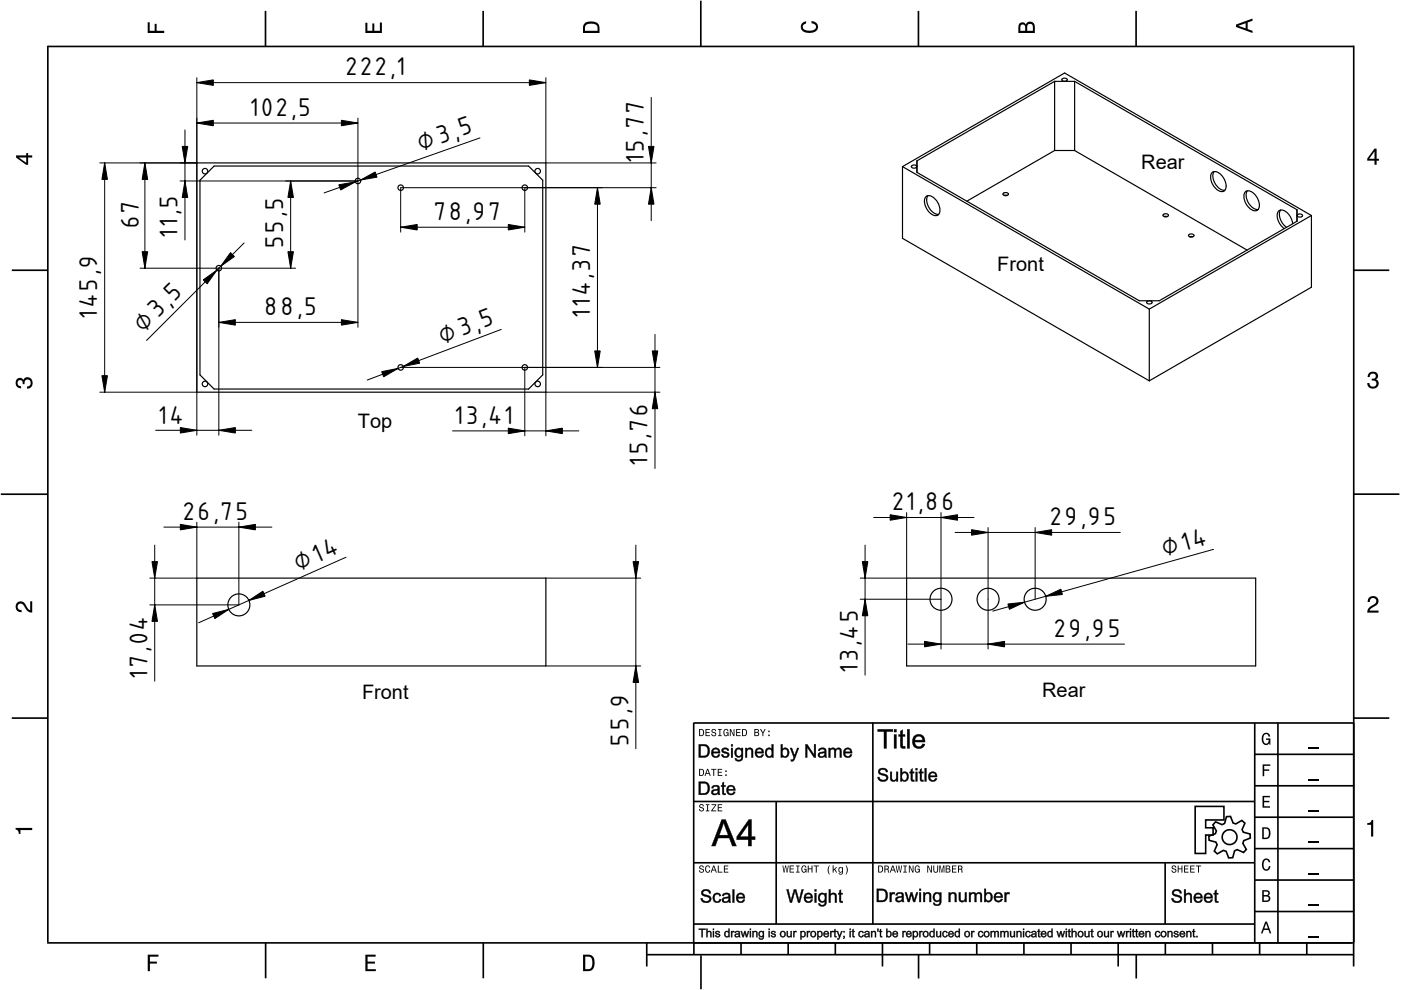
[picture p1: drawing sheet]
<svg xmlns="http://www.w3.org/2000/svg" width="297mm" height="210mm" viewBox="0 0 297 210" stroke-linecap="round" stroke-linejoin="round" font-family="sans-serif">
<defs><g id="words">
<g font-size="6.7">
<text x="73.3" y="16">222,1</text>
<text x="53.2" y="24.5">102,5</text>
<text x="89.2" y="32" transform="rotate(-19 89.2 32)">⌀3,5</text>
<text x="136.5" y="34.4" transform="rotate(-90 136.5 34.4)">15,77</text>
<text x="92.1" y="46.6">78,97</text>
<text x="29.5" y="48.4" transform="rotate(-90 29.5 48.4)">67</text>
<text x="37.7" y="50.2" transform="rotate(-90 37.7 50.2)">11,5</text>
<text x="60.1" y="52.6" transform="rotate(-90 60.1 52.6)">55,5</text>
<text x="20.6" y="67.4" transform="rotate(-90 20.6 67.4)">145,9</text>
<text x="30.4" y="70.6" transform="rotate(-45 30.4 70.6)">⌀3,5</text>
<text x="56.1" y="66.8">88,5</text>
<text x="125.1" y="67.1" transform="rotate(-90 125.1 67.1)">114,37</text>
<text x="93.8" y="72.9" transform="rotate(-21 93.8 72.9)">⌀3,5</text>
<text x="33.8" y="89.9">14</text>
<text x="96.6" y="89.8">13,41</text>
<text x="137.3" y="98.6" transform="rotate(-90 137.3 98.6)">15,76</text>
<text x="38.8" y="110.2">26,75</text>
<text x="189.2" y="108.2">21,86</text>
<text x="222.6" y="111.3">29,95</text>
<text x="246.9" y="118" transform="rotate(-16 246.9 118)">⌀14</text>
<text x="63.3" y="121.2" transform="rotate(-24 63.3 121.2)">⌀14</text>
<text x="223.5" y="135">29,95</text>
<text x="31.2" y="143.7" transform="rotate(-90 31.2 143.7)">17,04</text>
<text x="181.9" y="142.4" transform="rotate(-90 181.9 142.4)">13,45</text>
<text x="133.2" y="158.1" transform="rotate(-90 133.2 158.1)">55,9</text>
</g>
<g font-size="4.2">
<text x="242" y="35.8">Rear</text>
<text x="211.5" y="57.5">Front</text>
<text x="75.9" y="90.7">Top</text>
<text x="76.8" y="148.2">Front</text>
<text x="221" y="147.7">Rear</text>
</g>
</g></defs>
<g fill="none" stroke="#000" stroke-width=".35">
<path d="M10.1 9.9h277M10.1 9.7v190.1M56.3 2.3v7.5M102.4 2.3v7.5M148.6 .1v9.8M194.7 2.3v7.5M240.9 2.3v7.5M287 9.7v195.2M2.5 57.3h7.5M287.1 57.3h7.5M.2 104.8h10M287 104.8h9.7"/>
<path d="M2.5 152.3h7.5M147 153.3h140.1M147.1 153.3v46.7M185.1 153.2v42.8M266 159.9h21M266 153.3v46.7M270.9 153.3v46.7M287.1 152.3h7.5M147 169.9h119M164.6 169.9v26M266 179.9h21M266 173.3h21"/>
<path d="M266 166.6h21M10 199.9h277.1M56.3 199.9v7.5M102.5 199.9v7.5M137.1 199.9v5M147 195.9h119M147 182.9h119M147.1 199.9v2.5M157.1 199.9v2.5M167.1 199.9v2.5M177.1 199.9v2.5M187.1 199.9v5"/>
<path d="M197.1 199.9v2.5M207.1 199.9v2.5M217.1 199.9v2.5M227.1 199.9v2.5M237.1 199.9v5M247 182.9v13M247.1 199.9v2.5M257.1 199.9v2.5M266 193.3h21M266 186.6h21M267.1 199.9v2.5M277.1 199.9v2.5"/>
<path d="M137.1 202.4h150M148.6 202.6v7.2M194.8 202.4v5.1M240.9 202.4v5.1"/>
</g>
<g fill="#000">
<path d="M31.3 4.7h.4v1.8h1.1v-1.4h.4v1.4h1.6v.5h-3.5z" fill-rule="evenodd"/>
<path d="M77.5 4.8h.4v1.7h1v-1.5h.5v1.5h1.1v-1.7h.5v2.2h-3.5z" fill-rule="evenodd"/>
<path d="M124 4.9a2.19 2.19 0 0 0-.4 2.1h3.5v-1.2a1.42 1.42 0 0 0-1.7-1.3zM124.3 5.2a2.14 2.14 0 0 1 2.3 .3l.1 1h-2.7l.1-1z" fill-rule="evenodd"/>
<path d="M170.1 4.9l.8-.4v.5a.7 .7 0 0 0-.7 .5 .7 .7 0 0 0 .3 .8 1.69 1.69 0 0 0 2.5-.6 .9 .9 0 0 0-.9-.8v-.5a1.24 1.24 0 0 1 1.3 1.1 1.24 1.24 0 0 1-1 1.4 2.22 2.22 0 0 1-2.5-.7l-.1-.5z" fill-rule="evenodd"/>
<path d="M216.1 5l-.2 .8v1.2h3.5v-1.3a.98 .98 0 0 0-.7-1.1 .98 .98 0 0 0-1.2 .6 .84 .84 0 0 0-1.4-.2zM216.4 5.3a.54 .54 0 0 1 .7-.1 .54 .54 0 0 1 .3 .6v.7h-1.1zM217.9 5.2a.62 .62 0 0 1 .7-.1 .62 .62 0 0 1 .4 .6v.8h-1.2z" fill-rule="evenodd"/>
<path d="M262.1 5.2v.5l3.5 1.3v-.5l-1.1-.3v-1.4l1.1-.4v-.5zM262.6 5.5l1.5-.6v1.1z" fill-rule="evenodd"/>
<path d="M3.4 32.9v.5l2.1 1.5h.5v-1.5h.8v-.5h-.8v-.5h-.4v.5zM4 33.4h1.6v1.1z" fill-rule="evenodd"/>
<path d="M291.4 31.5l-1.5 2.1v.5h1.5v.8h.5v-.8h.5v-.4h-.5v-2.2zM291.4 32.1v1.6h-1.1z" fill-rule="evenodd"/>
<path d="M3.6 80.4a.86 .86 0 0 1 1.4 .1 1.06 1.06 0 0 1 1.2-.5 1.06 1.06 0 0 1 .7 1.2 1.1 1.1 0 0 1-1.2 1.2v-.5a.71 .71 0 0 0 .8-.9 .71 .71 0 0 0-1.3-.1v.6h-.4a.61 .61 0 0 0-.3-.8 .61 .61 0 0 0-.8 .2 .61 .61 0 0 0 .2 .8l.6 .2v.4a1.15 1.15 0 0 1-1.2-.6 1.15 1.15 0 0 1 .3-1.3z" fill-rule="evenodd"/>
<path d="M290.3 79.1a1.08 1.08 0 0 1 1.3-.2 1.08 1.08 0 0 1 .5 1.3l-.4 .2a1.06 1.06 0 0 1 .6 1.3 1.06 1.06 0 0 1-1.2 .7 1.1 1.1 0 0 1-1.2-1.2h.4a.71 .71 0 0 0 1 .8 .71 .71 0 0 0 .1-1.3h-.6v-.4a.61 .61 0 0 0 .8-.3 .61 .61 0 0 0-.2-.8 .61 .61 0 0 0-.8 .2l-.2 .5h-.4z" fill-rule="evenodd"/>
<path d="M3.6 127.8a1.22 1.22 0 0 1 2 .7l.4 .6 .4 .3v-1.9h.4v2.4a1.8 1.8 0 0 1-1.7-1.4 .71 .71 0 0 0-.9-.5 .71 .71 0 0 0-.5 .8 .71 .71 0 0 0 .9 .6v.4a1.18 1.18 0 0 1-1.2-.6 1.18 1.18 0 0 1 .2-1.4z" fill-rule="evenodd"/>
<path d="M290.3 126.7a1.18 1.18 0 0 1 1.9 .3 1.18 1.18 0 0 1-1 1.7l-.5 .3-.3 .5h1.9v.4h-2.4a1.8 1.8 0 0 1 1.4-1.7 .71 .71 0 0 0 .5-.9 .71 .71 0 0 0-.9-.5 .71 .71 0 0 0-.5 .8h-.4z" fill-rule="evenodd"/>
<path d="M148.2 154.6v1.5h.5a.77 .77 0 0 0 .6-.8 .77 .77 0 0 0-.6-.7zM148.4 154.8a.58 .58 0 0 1 .7 .5 .58 .58 0 0 1-.7 .6zM149.6 154.6v1.5h.9v-.2h-.7v-.5h.6v-.2h-.6v-.4h.7v-.2zM151 154.7a.53 .53 0 0 0 0 .6 .53 .53 0 0 0 .6 .2 .32 .32 0 0 1-.3 .5 .32 .32 0 0 1-.3-.4h-.2a.5 .5 0 0 0 .7 .5 .5 .5 0 0 0 .1-.8l-.4-.1a.28 .28 0 0 1-.1-.4 .28 .28 0 0 1 .4-.1 .28 .28 0 0 1 .1 .3h.2a.51 .51 0 0 0-.3-.4 .51 .51 0 0 0-.5 .1zM152.3 154.6v.2h.2v1.1h-.2v.2h.7v-.2h-.3v-1.1h.3v-.2zM153.5 154.7a.81 .81 0 0 0 .5 1.4l.3-.2 .2 .2v-.8h-.6v.1h.4l-.2 .5a.6 .6 0 0 1-.5-.6 .6 .6 0 0 1 .4-.6l.2 .3h.3l-.2-.3a.53 .53 0 0 0-.8 0zM154.7 154.6v1.5h.2v-1.3l.6 1.3h.2v-1.5h-.2v1.2l-.5-1.2zM156.1 154.6v1.5h.9v-.2h-.7v-.5h.6v-.2h-.6v-.4h.7v-.2zM157.3 154.6v1.5h.5a.77 .77 0 0 0 .6-.8 .77 .77 0 0 0-.6-.7zM157.5 154.8a.58 .58 0 0 1 .7 .5 .58 .58 0 0 1-.7 .6zM159.9 154.6v1.5h.6a.42 .42 0 0 0 .5-.3 .42 .42 0 0 0-.3-.5l.2-.2-.1-.4zM160.1 154.8h.3a.23 .23 0 0 1 .3 .2 .23 .23 0 0 1-.3 .2h-.3zM160.1 155.4h.4a.26 .26 0 0 1 .3 .2 .26 .26 0 0 1-.3 .3h-.4zM161.1 154.6l.5 .9v.6h.2v-.6l.5-.9h-.2l-.4 .7-.3-.7zM162.9 155.8v.3h.3v-.3zM162.9 154.9v.3h.3v-.3z" fill-rule="evenodd"/>
<path d="M267.8 155.7a.85 .85 0 0 1 .9-.3 .85 .85 0 0 1 .6 .8h-.3l-.1-.3a.49 .49 0 0 0-.4-.3 .49 .49 0 0 0-.5 .3 1.2 1.2 0 0 0 .4 1.8 .66 .66 0 0 0 .6-.8h-.6v-.3h.9v1.3h-.1l-.1-.3-.3 .3a.85 .85 0 0 1-1.2-.7v-1.1z" fill-rule="evenodd"/>
<path d="M3.3 175.5h3.5v.5h-2.5v.8h-.3a.77 .77 0 0 0-.7-.9z" fill-rule="evenodd"/>
<path d="M148.4 170.6a.53 .53 0 0 0 0 .6 .53 .53 0 0 0 .6 .2 .32 .32 0 0 1-.3 .5 .32 .32 0 0 1-.3-.4h-.2a.5 .5 0 0 0 .7 .6 .5 .5 0 0 0 .1-.9l-.4-.1a.28 .28 0 0 1-.1-.4 .28 .28 0 0 1 .4-.1 .28 .28 0 0 1 .1 .4h.2a.51 .51 0 0 0-.3-.5 .51 .51 0 0 0-.5 .1zM149.7 170.5v.2h.2v1.1h-.2v.2h.7v-.2h-.3v-1.1h.3v-.2zM150.8 170.5v.2h.8l-.8 1.3h1.1v-.2h-.9l.9-1.3zM152.2 170.5v1.5h.9v-.2h-.7v-.5h.6v-.1h-.6v-.5h.7v-.2z" fill-rule="evenodd"/>
<path d="M148.2 163v1.5h.5a.77 .77 0 0 0 .6-.7 .77 .77 0 0 0-.6-.8zM148.4 163.2a.58 .58 0 0 1 .7 .6 .58 .58 0 0 1-.7 .5zM149.9 163l-.5 1.5h.2l.1-.4h.6l.2 .4h.2l-.6-1.5zM150 163.2l.3 .7h-.5zM150.8 163v.2h.4v1.3h.2v-1.3h.5v-.2zM152.2 163v1.5h.9v-.2h-.7v-.5h.6v-.2h-.6v-.4h.7v-.2zM153.8 164.2v.3h.3v-.3zM153.8 163.4v.3h.3v-.3z" fill-rule="evenodd"/>
<path d="M267.7 168.7h1.5v.3h-1.2v.8h1.1v.3h-1.1v.8h1.3v.3h-1.6z" fill-rule="evenodd"/>
<path d="M267.7 162.1h1.6v.3h-1.3v.7h1.1v.3h-1.1v1.2h-.3z" fill-rule="evenodd"/>
<path d="M267.6 175.4v2.5h.8a1.37 1.37 0 0 0 .7-2.2 1.56 1.56 0 0 0-1.5-.3zM267.9 175.7a.98 .98 0 0 1 1.2 .7 .98 .98 0 0 1-.7 1.2h-.5z" fill-rule="evenodd"/>
<path d="M289.9 174.5a.77 .77 0 0 0 .9-.7h.4v3.6h-.5v-2.5h-.8z" fill-rule="evenodd"/>
<path d="M148.4 183.6a.53 .53 0 0 0 0 .6 .53 .53 0 0 0 .6 .2 .32 .32 0 0 1-.3 .5 .32 .32 0 0 1-.3-.4h-.2a.5 .5 0 0 0 .7 .6 .5 .5 0 0 0 .1-.9l-.4-.1a.28 .28 0 0 1-.1-.4 .28 .28 0 0 1 .4-.1 .28 .28 0 0 1 .1 .4h.2a.51 .51 0 0 0-.3-.5 .51 .51 0 0 0-.5 .1zM149.6 183.7l-.1 .2a.67 .67 0 0 0 .1 .9 .67 .67 0 0 0 .8 .1l.2-.4h-.2l-.2 .3a.6 .6 0 0 1-.5-.5 .6 .6 0 0 1 .5-.6l.2 .3h.2l-.2-.4a.5 .5 0 0 0-.8 .1zM151.2 183.5l-.5 1.5h.2l.1-.4h.6l.2 .4h.2l-.6-1.5zM151.3 183.7l.3 .7h-.5zM152.2 183.5v1.5h1v-.2h-.8v-1.3zM153.5 183.5v1.5h.9v-.2h-.7v-.5h.6v-.2h-.6v-.4h.7v-.2z" fill-rule="evenodd"/>
<path d="M165.9 183.5l.3 1.5h.1l.3-1.3 .2 1.3h.2l.2-1.5h-.1l-.2 1.3-.2-1.3h-.2l-.2 1.3-.2-1.3zM167.4 183.5v1.5h1v-.2h-.8v-.5h.7v-.2h-.7v-.4h.7v-.2zM168.8 183.5v.2h.3v1.1h-.3v.2h.7v-.2h-.2v-1.1h.2v-.2zM170 183.7a.82 .82 0 0 0 .6 1.3l.3-.2 .1 .2v-.8h-.5v.2h.3l-.2 .4a.6 .6 0 0 1-.5-.5 .6 .6 0 0 1 .5-.6l.2 .3h.2l-.2-.4a.53 .53 0 0 0-.8 .1zM171.3 183.5v1.5h.2v-.7h.6v.7h.2v-1.5h-.2v.6h-.6v-.6zM172.5 183.5v.2h.5v1.3h.2v-1.3h.4v-.2zM175.8 183.5a1.35 1.35 0 0 0 .2 1.9 1.84 1.84 0 0 1 0-1.9zM176.5 183.5v1.5h.2v-.4l.2-.2 .4 .6h.2l-.4-.7 .4-.5h-.2l-.6 .6v-.9zM177.9 184a.59 .59 0 0 0-.2 .7 .59 .59 0 0 0 .7 .3l.1-.2a.31 .31 0 0 1-.1 .5 .31 .31 0 0 1-.4-.2h-.2a.47 .47 0 0 0 .5 .4 .47 .47 0 0 0 .4-.5v-1.2h-.2v.2l-.3-.2zM178 184.1l.1-.1a.42 .42 0 0 1 .4 .4 .42 .42 0 0 1-.4 .5l-.1-.3zM179.3 183.5a1.85 1.85 0 0 1 0 1.9 1.22 1.22 0 0 0 0-1.9z" fill-rule="evenodd"/>
<path d="M186.2 183.5v1.5h.5a.77 .77 0 0 0 .6-.7 .77 .77 0 0 0-.6-.8zM186.4 183.7a.58 .58 0 0 1 .6 .6 .58 .58 0 0 1-.6 .5zM187.5 183.5v1.5h.2v-.6a.45 .45 0 0 1 .5 .1 .45 .45 0 0 1 .1 .5h.2l-.2-.7a.42 .42 0 0 0 .1-.5 .42 .42 0 0 0-.4-.3zM187.7 183.7h.3a.26 .26 0 0 1 .3 .3 .26 .26 0 0 1-.4 .2h-.2zM189.2 183.5l-.6 1.5h.2l.2-.4h.6l.1 .4h.2l-.5-1.5zM189.3 183.7l.2 .7h-.4zM189.9 183.5l.3 1.5h.2l.2-1.3 .2 1.3h.2l.3-1.5h-.2l-.2 1.3-.2-1.3h-.2l-.2 1.3-.2-1.3zM191.5 183.5v.2h.3v1.1h-.3v.2h.8v-.2h-.3v-1.1h.3v-.2zM192.7 183.5v1.5h.2v-1.2l.6 1.2h.2v-1.5h-.2v1.2l-.6-1.2zM194.1 183.7a.81 .81 0 0 0 .5 1.3l.3-.2 .1 .2v-.8h-.5v.2h.3l-.2 .4a.6 .6 0 0 1-.5-.5 .6 .6 0 0 1 .5-.6l.2 .3h.2l-.1-.4a.53 .53 0 0 0-.8 .1zM196.6 183.5v1.5h.2v-1.2l.6 1.2h.2v-1.5h-.2v1.2l-.6-1.2zM197.9 183.5v.9a.52 .52 0 0 0 .5 .6 .52 .52 0 0 0 .5-.6v-.9h-.2v.9a.33 .33 0 0 1-.3 .5 .33 .33 0 0 1-.3-.5v-.9zM199.2 183.5v1.5h.1v-1.4l.3 1.4h.2l.3-1.4v1.4h.1v-1.5h-.2l-.3 1.3-.3-1.3zM200.5 183.5v1.5h.6a.42 .42 0 0 0 .4-.3 .42 .42 0 0 0-.2-.5l.2-.2-.1-.4zM200.7 183.7h.3a.23 .23 0 0 1 .3 .2 .23 .23 0 0 1-.3 .2h-.3zM200.7 184.3h.3a.26 .26 0 0 1 .3 .3 .26 .26 0 0 1-.3 .2h-.3zM201.8 183.5v1.5h1v-.2h-.8v-.5h.7v-.2h-.7v-.4h.8v-.2zM203.1 183.5v1.5h.2v-.6a.45 .45 0 0 1 .5 .1 .45 .45 0 0 1 .1 .5h.2l-.2-.7a.42 .42 0 0 0 .1-.5 .42 .42 0 0 0-.4-.3zM203.3 183.7h.3a.26 .26 0 0 1 .3 .3 .26 .26 0 0 1-.4 .2h-.2z" fill-rule="evenodd"/>
<path d="M248.5 183.6a.53 .53 0 0 0 0 .6 .53 .53 0 0 0 .6 .2 .32 .32 0 0 1-.2 .5 .32 .32 0 0 1-.3-.4h-.2a.5 .5 0 0 0 .6 .6 .5 .5 0 0 0 .2-.9l-.4-.1a.28 .28 0 0 1-.1-.4 .28 .28 0 0 1 .3-.1 .28 .28 0 0 1 .2 .4h.2a.51 .51 0 0 0-.3-.5 .51 .51 0 0 0-.6 .1zM249.7 183.5v1.5h.2v-.7h.6v.7h.2v-1.5h-.2v.6h-.6v-.6zM251 183.5v1.5h1v-.2h-.8v-.5h.7v-.2h-.7v-.4h.8v-.2zM252.3 183.5v1.5h1v-.2h-.8v-.5h.7v-.2h-.7v-.4h.8v-.2zM253.5 183.5v.2h.5v1.3h.2v-1.3h.5v-.2z" fill-rule="evenodd"/>
<path d="M268.3 195.4l-1 2.5h.4l.2-.7h1l.3 .7h.3l-.9-2.5zM268.4 195.8l.4 1.1h-.7z" fill-rule="evenodd"/>
<path d="M267.6 188.7v2.5h1a.7 .7 0 0 0 .7-.5 .7 .7 0 0 0-.4-.8 .61 .61 0 0 0 .3-.8 .61 .61 0 0 0-.7-.4zM267.9 189h.6a.38 .38 0 0 1 .4 .4 .38 .38 0 0 1-.5 .4h-.5zM267.9 190.1h.6a.44 .44 0 0 1 .5 .4 .44 .44 0 0 1-.5 .4h-.6z" fill-rule="evenodd"/>
<path d="M267.8 182.3a.85 .85 0 0 1 .9-.3 .85 .85 0 0 1 .6 .8h-.3l-.1-.2a.47 .47 0 0 0-.4-.3 .47 .47 0 0 0-.4 .3 1.21 1.21 0 0 0 .4 1.7 .64 .64 0 0 0 .5-.7h.4a.89 .89 0 0 1-.8 1 .89 .89 0 0 1-1-.7v-1.1z" fill-rule="evenodd"/>
<path d="M31.3 202.4h2.3v.4h-1.8v1.1h1.5v.4h-1.5v1.6h-.5z" fill-rule="evenodd"/>
<path d="M77.5 202.4h2.1v.4h-1.7v1.1h1.6v.4h-1.6v1.2h1.8v.4h-2.2z" fill-rule="evenodd"/>
<path d="M123.6 202.4v3.5h1.2a1.42 1.42 0 0 0 1.3-1.7 1.38 1.38 0 0 0-1.3-1.8zM124.1 202.8l1 .1a1.89 1.89 0 0 1 0 2.5l-1 .1z" fill-rule="evenodd"/>
</g>
<path d="M277.3 158.6h2.2M277.3 178.6h2.2M277.3 172h2.2M277.3 165.3h2.2M277.3 198.6h2.2M277.3 192h2.2M277.3 185.3h2.2" fill="none" stroke="#000" stroke-width=".25"/>
<g fill="#000">
<path d="M186.1 154.6h3.2v.6l-1.3-.1v3.6h-.6v-3.6l-1.3 .1zM186.1 154.6v.5h1.4l-.1 3.6h.6l-.1-3.6h1.4v-.5zM189.5 154.6h.6v.7h-.6zM189.6 154.6v.6h.5v-.6zM189.5 155.7h.6v3h-.6zM189.6 155.7v3h.5v-3zM190.9 155l.5-.3v1h.5v.5l-.5-.1v1.7a.31 .31 0 0 0 .1 .4 .31 .31 0 0 0 .4 0l.1 .5a.92 .92 0 0 1-1.1-.3v-2.3l-.4 .1v-.5h.4zM190.9 155v.8l-.4-.1v.4h.4l.1 2.3 .2 .2 .8 .1-.1-.5h-.4l-.2-.4v-1.7h.6v-.4l-.6 .1 .1-1.1zM192.3 154.6h.6v4.1h-.6zM192.3 154.6v4.1h.5v-4.1zM193.8 156.1l.4-.4 .6-.1 .5 .1 .5 .4a1.26 1.26 0 0 1 .3 1.3l-2.1-.1a.88 .88 0 0 0 1.3 .9l.3-.5h.5a1.2 1.2 0 0 1-1.6 1 1.62 1.62 0 0 1-.7-2.6zM193.8 156.1a1.93 1.93 0 0 0 0 2.2l1 .4 .6-.1 .3-.1 .4-.7-.5-.1a.77 .77 0 0 1-.6 .6 .77 .77 0 0 1-.8-.2l-.3-.8h2.2a1.32 1.32 0 0 0-.7-1.4 1.32 1.32 0 0 0-1.6 .2zM194.3 156.3l-.3 .6h1.6a.76 .76 0 0 0-.5-.7 .76 .76 0 0 0-.8 .1zM194.2 156.3l.6-.3 .5 .2 .2 .3 .1 .5h-1.7z"/>
<path d="M186.1 154.6h3.2v.5h-1.3v3.6h-.6v-3.6h-1.3zM189.6 154.6h.5v.6h-.5zM189.6 155.7h.5v3h-.5zM190.9 155l.5-.3v1h.5v.4h-.5v1.7a.33 .33 0 0 0 .1 .4 .33 .33 0 0 0 .4 0l.1 .5a.73 .73 0 0 1-.9-.1 .73 .73 0 0 1-.2-.8v-1.7h-.4v-.4h.4zM192.3 154.6h.5v4.1h-.5zM193.8 156.1a1.36 1.36 0 0 1 1.6-.3 1.36 1.36 0 0 1 .7 1.5h-2.1a.85 .85 0 0 0 .6 1 .85 .85 0 0 0 1-.6l.5 .1a1.43 1.43 0 0 1-1.9 .8 1.43 1.43 0 0 1-.7-2zM194.2 156.3l-.2 .6h1.6a.8 .8 0 0 0-.5-.7 .8 .8 0 0 0-.9 .1z"/>
<path d="M148.1 165.7h1.4l.5 .3a1.41 1.41 0 0 1 .5 1.5 1.17 1.17 0 0 1-1.3 1.1h-1.1zM148.2 165.7v2.8l1.7-.2 .5-.6-.1-1.2a1.05 1.05 0 0 0-1.2-.7zM148.5 166.1v2.1l1.3-.2 .2-.4-.1-1.2-.3-.3zM148.5 166h.6a1.13 1.13 0 0 1 1 1 1.13 1.13 0 0 1-.7 1.2h-.9zM151 166.7l.8-.3 .7 .3 .2 1.9h-.4l-.1-.3a.93 .93 0 0 1-1.2 .1l-.2-.4 .1-.4 1.3-.4a.53 .53 0 0 0-.5-.4 .53 .53 0 0 0-.5 .4l-.4-.1zM151 166.8l-.1 .3h.3l.1-.3 .4-.1 .5 .3v.3l-.9 .1a.6 .6 0 0 0-.3 1l.9 .1 .4-.3v.3h.4l-.2-.3v-1.3l-.1-.2a1.12 1.12 0 0 0-1.4 .1zM151.3 167.8a.37 .37 0 0 0 .1 .5 .37 .37 0 0 0 .5-.1l.2-.2 .1-.5zM151.2 167.7l1-.2a.63 .63 0 0 1-.2 .7 .63 .63 0 0 1-.8 0l-.1-.2zM153.1 166l.4-.3v.8h.4v.3h-.4l.1 1.4h.3v.3l-.5 .1-.3-.3v-1.5h-.3v-.3h.3zM153.1 166l.1 .6-.3-.1v.3l.3-.1v1.6l.1 .2h.6l-.1-.3h-.3l-.1-.3v-1.2l.4 .1v-.3l-.4 .1 .1-.8zM154.3 166.7a.86 .86 0 0 1 1.3 0l.3 .5v.4h-1.5l.2 .5 .4 .2 .3-.1 .2-.4 .4 .1a.83 .83 0 0 1-1.2 .7 1.16 1.16 0 0 1-.4-1.9zM154.3 166.8l-.2 .7 .2 .8a1.25 1.25 0 0 0 1.3 .1l.3-.5h-.4a.59 .59 0 0 1-.7 .4 .59 .59 0 0 1-.4-.7h1.5a1.1 1.1 0 0 0-.9-1.1zM154.6 166.9l-.2 .4h1.1a.51 .51 0 0 0-.3-.5 .51 .51 0 0 0-.6 .1zM154.6 166.9a.49 .49 0 0 1 .8 0l.2 .5h-1.2z"/>
<path d="M148.1 157.8h1.4l.5 .3a1.41 1.41 0 0 1 .5 1.5 1.17 1.17 0 0 1-1.3 1h-1.1zM148.2 157.8v2.8l1.7-.2 .5-.6-.1-1.2a1.05 1.05 0 0 0-1.2-.7zM148.5 158.2v2.1l1.3-.2 .2-.4-.1-1.2-.3-.3zM148.5 158.1h.6a1.13 1.13 0 0 1 1 1 1.13 1.13 0 0 1-.7 1.2h-.9zM151 158.8h.1a.93 .93 0 0 1 1.1-.2 .93 .93 0 0 1 .5 1.1h-1.5l.2 .5 .4 .2 .3-.1 .2-.4 .4 .1a.83 .83 0 0 1-1.2 .7 1.16 1.16 0 0 1-.5-1.9zM151.1 158.9l-.3 .7 .3 .8a1.25 1.25 0 0 0 1.2 .1l.3-.5h-.3a.53 .53 0 0 1-.4 .4 .53 .53 0 0 1-.6-.2l-.2-.6h1.6l-.3-.8-.2-.1-.7-.1zM151.4 159l-.2 .4h1.1a.51 .51 0 0 0-.3-.5 .51 .51 0 0 0-.6 .1zM151.3 159l.5-.2 .3 .1 .2 .5h-1.2zM153.1 158.7l.3-.1a.73 .73 0 0 1 1.1 .6h-.3a.41 .41 0 0 0-.4-.3 .41 .41 0 0 0-.4 .3l.9 .3a.58 .58 0 0 1 .3 .7 .58 .58 0 0 1-.5 .5 .8 .8 0 0 1-1.2-.7l.4-.1 .1 .4 .4 .1 .3-.1 .1-.3v-.1l-1.1-.4-.1-.4zM153.2 158.8a.53 .53 0 0 0 .1 .8l1 .3a.5 .5 0 0 1-.5 .5 .5 .5 0 0 1-.5-.4h-.4l.3 .5 1 .1 .3-.3v-.6l-1-.4-.2-.2 .1-.2 .4-.1 .3 .1 .1 .3 .3-.1-.3-.5h-.6zM155 157.8h.4v.5h-.4zM155 157.8v.4h.4v-.4zM155 158.6h.4v2h-.4zM155 158.6v2h.4v-2zM156 158.8l.1-.1a.7 .7 0 0 1 1.1 .1v-.2h.4v1.7a.91 .91 0 0 1-.7 1.1 .91 .91 0 0 1-1.1-.7l.3 .1a.48 .48 0 0 0 .8 .2l.2-.2 .1-.5a.72 .72 0 0 1-1.2 0l-.3-.7zM156.1 158.8a.93 .93 0 0 0-.2 1.3 .93 .93 0 0 0 1.2 .2h.1a.61 .61 0 0 1-.2 .8 .61 .61 0 0 1-.7-.1l-.2-.2h-.3l.2 .5 .6 .1 .5-.1 .3-.3 .1-2.4h-.3v.4a.76 .76 0 0 0-1.1-.2zM156.3 159a.67 .67 0 0 0-.1 .9 .67 .67 0 0 0 .8 .2l.2-.5-.2-.6a.46 .46 0 0 0-.7 0zM156.2 159l.4-.2a.76 .76 0 0 1 .7 .9 .76 .76 0 0 1-1 .6l-.2-.5zM158 158.6h.4l-.1 .3a.73 .73 0 0 1 .9-.4 .73 .73 0 0 1 .5 .9v1.2h-.4v-1.5a.5 .5 0 0 0-.6-.2 .5 .5 0 0 0-.3 .6v1.1h-.4zM158 158.6v2h.4v-1.5l.5-.3 .4 .3v1.5h.4l-.2-1.8-.2-.2h-.6l-.4 .4v-.4zM160.3 158.8a.93 .93 0 0 1 1.2-.2 .93 .93 0 0 1 .4 1.1h-1.5l.2 .5 .4 .2 .3-.1 .2-.4 .4 .1a.83 .83 0 0 1-1.2 .7 1.16 1.16 0 0 1-.4-1.9zM160.4 158.9l-.3 .7 .2 .8a1.25 1.25 0 0 0 1.3 .1l.3-.5h-.3a.53 .53 0 0 1-.4 .4 .53 .53 0 0 1-.6-.2l-.2-.6h1.5l-.2-.8-.2-.1-.7-.1zM160.6 159l-.2 .4h1.1a.51 .51 0 0 0-.3-.5 .51 .51 0 0 0-.6 .1zM160.6 159a.49 .49 0 0 1 .8 0l.2 .4h-1.2zM162.5 158.7h.1a.65 .65 0 0 1 1 .1v-1h.4v2.8h-.4v-.3a.74 .74 0 0 1-1.2 0 1.25 1.25 0 0 1-.1-1.2zM162.5 158.8a1.46 1.46 0 0 0-.2 1.3l.3 .4a.77 .77 0 0 0 1.1-.3l-.1 .4h.4v-2.8h-.4l.1 1.2-.3-.4h-.5zM162.7 159a.88 .88 0 0 0 .4 1.4l.4-.2a.96 .96 0 0 0-.4-1.3zM162.7 159l.4-.2 .4 .2a.77 .77 0 0 1 .2 .9 .77 .77 0 0 1-.9 .4l-.3-.5zM165.5 157.8h.4v1l.3-.3 .6 .1a1.12 1.12 0 0 1 .5 1.3 1.12 1.12 0 0 1-1.1 .8l-.3-.3v.2h-.4zM165.6 157.8v2.8h.3l-.1-.4a.75 .75 0 0 0 1.3 .2l.2-.8-.2-.8a.8 .8 0 0 0-1.2 .1v-1.1zM166.1 159a.83 .83 0 0 0 .3 1.4l.4-.2 .1-.4-.1-.8a.44 .44 0 0 0-.7 0zM166 159a.56 .56 0 0 1 .8-.1 .56 .56 0 0 1 .2 .7 .57 .57 0 0 1-.3 .7 .57 .57 0 0 1-.7-.2l-.2-.5zM167.5 158.6h.4l.6 1.6 .5-1.6h.4l-1 2.5a.49 .49 0 0 1-.7 .3l-.1-.4h.4l.3-.4zM167.5 158.6l.8 2-.2 .5h-.4v.3h.2l.3-.1 .2-.2 1-2.5h-.4l-.6 1.6-.5-1.6zM170.7 157.8h.5l1.4 2.2v-2.2h.4v2.8h-.4l-1.5-2.2 .1 2.2h-.5zM170.8 157.8v2.8h.3v-2.3l1.5 2.3h.4v-2.8h-.4l.1 2.3-1.5-2.3zM173.6 158.8l.8-.3 .7 .2 .2 1.9h-.4l-.1-.2a.93 .93 0 0 1-1.2 .1l-.2-.4 .1-.4 .4-.2 .9-.2a.49 .49 0 0 0-.5-.4 .49 .49 0 0 0-.5 .4l-.4-.1zM173.7 158.8l-.2 .4h.3l.2-.3 .3-.1 .5 .2 .1 .4-1 .1a.6 .6 0 0 0-.3 1l.9 .1 .4-.3v.3h.4l-.2-.4v-1.2l-.1-.2a1.12 1.12 0 0 0-1.3 0zM173.9 159.9a.37 .37 0 0 0 .1 .5 .37 .37 0 0 0 .5-.1l.3-.2v-.5zM173.9 159.8l.9-.2a.57 .57 0 0 1-.3 .8 .57 .57 0 0 1-.7-.4zM175.6 158.6h.4v.3l.2-.3 .6-.1 .4 .4a.67 .67 0 0 1 .7-.4 .67 .67 0 0 1 .6 .7v1.4h-.5v-1.6l-.1-.1a.49 .49 0 0 0-.6 .5v1.2h-.5v-1.6a.5 .5 0 0 0-.6 0 .5 .5 0 0 0-.1 .6v1h-.5zM175.7 158.6v2h.3v-1.5l.5-.3 .4 .3v1.5h.3v-1.2l.2-.4a.42 .42 0 0 1 .5-.2 .42 .42 0 0 1 .2 .5v1.3h.3l-.1-1.9a.76 .76 0 0 0-1.1 .3 .65 .65 0 0 0-.7-.4 .65 .65 0 0 0-.5 .4v-.4zM179 158.8h.1a.86 .86 0 0 1 1.3 0l.3 .5v.4h-1.5l.2 .5 .4 .2 .3-.1 .2-.4 .3 .1a.83 .83 0 0 1-1.1 .7l-.5-.3-.2-.5v-.6zM179.1 158.9a1.03 1.03 0 0 0-.1 1.3 1.03 1.03 0 0 0 1.3 .3l.3-.5h-.3a.53 .53 0 0 1-.4 .4 .53 .53 0 0 1-.6-.2l-.2-.6 1.6 .1a1.1 1.1 0 0 0-1-1.1zM179.4 159l-.2 .4h1.1a.51 .51 0 0 0-.3-.5 .51 .51 0 0 0-.6 .1zM179.3 159h.1a.49 .49 0 0 1 .8 0l.1 .4h-1.2z"/>
<path d="M148.2 165.7h.9a1.41 1.41 0 0 1 1.4 1.3 1.41 1.41 0 0 1-1 1.5h-1.3zM148.5 166.1v2.1h.6a1.06 1.06 0 0 0 1-1.1 1.06 1.06 0 0 0-1-1zM151 166.7a.87 .87 0 0 1 .9-.2 .87 .87 0 0 1 .6 .7l.2 1.3h-.4l-.1-.2a.74 .74 0 0 1-.9 .3 .74 .74 0 0 1-.4-.9l.4-.3 .9-.2a.51 .51 0 0 0-.4-.5 .51 .51 0 0 0-.6 .4h-.3zM151.3 167.8a.36 .36 0 0 0 0 .4 .36 .36 0 0 0 .5 .1l.3-.3 .1-.5zM153.1 166l.4-.2v.7h.3v.3h-.3v1.1l.1 .3h.2l.1 .3a.5 .5 0 0 1-.6 0 .5 .5 0 0 1-.2-.6v-1.1h-.2v-.3h.2zM154.3 166.7a.94 .94 0 0 1 1.1-.1 .94 .94 0 0 1 .5 1h-1.5a.59 .59 0 0 0 .4 .7 .59 .59 0 0 0 .7-.4h.4a1 1 0 0 1-1.4 .5 1 1 0 0 1-.3-1.4zM154.6 166.9l-.2 .4h1.1a.56 .56 0 0 0-.3-.5 .56 .56 0 0 0-.6 .1z"/>
<path d="M148.2 157.8h.9a1.41 1.41 0 0 1 1.4 1.3 1.41 1.41 0 0 1-1 1.5h-1.3zM148.5 158.2v2.1h.6a1.06 1.06 0 0 0 1-1.1 1.06 1.06 0 0 0-1-1zM151.1 158.8a.94 .94 0 0 1 1.1-.1 .94 .94 0 0 1 .5 1h-1.5a.59 .59 0 0 0 .4 .6 .59 .59 0 0 0 .7-.3h.3a1 1 0 0 1-1.4 .5 1 1 0 0 1-.3-1.5zM151.4 159l-.2 .4h1.1a.56 .56 0 0 0-.3-.5 .56 .56 0 0 0-.6 .1zM153.1 158.8a.87 .87 0 0 1 1.4 .3l-.3 .1a.4 .4 0 0 0-.4-.4 .4 .4 0 0 0-.4 .5h.2a.86 .86 0 0 1 1 .9 .89 .89 0 0 1-.9 .4 .89 .89 0 0 1-.8-.6h.4a.45 .45 0 0 0 .5 .4 .45 .45 0 0 0 .4-.5l-.2-.1a.89 .89 0 0 1-1-.8zM155 157.8h.4v.4h-.4zM155 158.6h.4v2h-.4zM156 158.8l.6-.3 .6 .3v-.2h.3v1.7a.88 .88 0 0 1-.6 1.1 .88 .88 0 0 1-1.1-.6h.3a.57 .57 0 0 0 .8 .3 .57 .57 0 0 0 .3-.8 .97 .97 0 0 1-1.3-.2 .97 .97 0 0 1 .1-1.3zM156.3 159a.72 .72 0 0 0-.2 .9 .72 .72 0 0 0 .8 .3 .7 .7 0 0 0 .3-.9 .7 .7 0 0 0-.9-.3zM158 158.6h.3v.3a.72 .72 0 0 1 .9-.3 .72 .72 0 0 1 .5 .8v1.2h-.4v-1.2a.5 .5 0 0 0-.5-.6 .5 .5 0 0 0-.4 .7v1.1h-.4zM160.3 158.8a.94 .94 0 0 1 1.2-.1 .94 .94 0 0 1 .4 1h-1.5a.59 .59 0 0 0 .5 .6 .59 .59 0 0 0 .7-.3h.3a1 1 0 0 1-1.4 .5 1 1 0 0 1-.3-1.5zM160.6 159l-.2 .4h1.2a.56 .56 0 0 0-.4-.5 .56 .56 0 0 0-.6 .1zM162.5 158.8a.75 .75 0 0 1 1.1 0v-1h.4v2.8h-.4v-.3a.9 .9 0 0 1-1.1 .1 .9 .9 0 0 1-.2-1.2zM162.7 159a.74 .74 0 0 0-.1 .9 .74 .74 0 0 0 .8 .4 .75 .75 0 0 0 .3-.9 .75 .75 0 0 0-.9-.5zM165.6 157.8h.3v1a.88 .88 0 0 1 1.1 0 .88 .88 0 0 1 .3 1.1 .79 .79 0 0 1-.6 .7 .79 .79 0 0 1-.8-.2v.2h-.3zM166 159a.73 .73 0 0 0-.1 .9 .73 .73 0 0 0 .8 .4 .74 .74 0 0 0 .3-.9 .74 .74 0 0 0-.8-.5zM167.5 158.6h.4l.6 1.6 .5-1.6h.4l-.8 2a.74 .74 0 0 1-.9 .8v-.3a.45 .45 0 0 0 .6-.5zM170.8 157.8h.4l1.4 2.2v-2.2h.4v2.8h-.4l-1.5-2.2v2.2h-.3zM173.6 158.8a.87 .87 0 0 1 1-.3 .87 .87 0 0 1 .6 .8l.1 1.3h-.4l-.1-.2a.74 .74 0 0 1-.9 .3 .74 .74 0 0 1-.4-.9l.4-.3 .9-.2a.51 .51 0 0 0-.4-.5 .51 .51 0 0 0-.6 .4h-.3zM173.9 159.8a.36 .36 0 0 0 0 .5 .36 .36 0 0 0 .5 .1l.4-.3v-.5zM175.7 158.6h.3v.3a.68 .68 0 0 1 1.2 0 .65 .65 0 0 1 .7-.3 .65 .65 0 0 1 .5 .6v1.4h-.3v-1.3a.45 .45 0 0 0-.5-.5 .45 .45 0 0 0-.4 .6v1.2h-.3v-1.3a.46 .46 0 0 0-.6-.4 .46 .46 0 0 0-.3 .7v1h-.3zM179.1 158.8a.94 .94 0 0 1 1.1-.1 .94 .94 0 0 1 .5 1h-1.5a.59 .59 0 0 0 .4 .6 .59 .59 0 0 0 .7-.3h.3a1 1 0 0 1-1.4 .5 1 1 0 0 1-.3-1.5zM179.4 159l-.2 .4h1.1a.56 .56 0 0 0-.3-.5 .56 .56 0 0 0-.6 .1z"/>
<path d="M153 173.7h.9l2.3 5.7h-.9l-.7-1.7h-2.3l-.6 1.7h-.9zM153 173.8l-2.1 5.6h.8l.6-1.8h2.4l.6 1.8h.8l-2.3-5.6zM153.4 174.4l-.2 .8-.7 1.9h1.9zM153.4 174.3l1.1 2.8h-2.1zM158.7 173.7h.7l-.1 3.7h.8v.7l-.8-.1 .1 1.4h-.8v-1.4l-2.4 .1v-.7zM158.8 173.8l-2.6 3.6v.6h2.5l-.1 1.4h.7v-1.4h.8v-.6h-.8v-3.6zM158.6 174.9l-1.7 2.5h1.7zM158.7 174.7v2.7h-1.9z"/>
<path d="M153 173.8h.8l2.3 5.6h-.8l-.7-1.7h-2.3l-.6 1.7h-.8zM153.4 174.4l-.9 2.7h1.9zM158.8 173.8h.5v3.6h.8v.6h-.8v1.4h-.7v-1.4h-2.4v-.6zM158.6 174.9l-1.7 2.5h1.7z"/>
<path d="M186.4 163.1l.3-.2a1 1 0 0 1 1.5 .8h-.3a.64 .64 0 0 0-.6-.5 .64 .64 0 0 0-.7 .5l.6 .3a.92 .92 0 0 1 1.1 1 .92 .92 0 0 1-1.3 .7 .91 .91 0 0 1-.9-1h.4l.3 .6 .5 .1 .6-.3v-.4l-1.3-.5a.61 .61 0 0 1-.3-1zM186.5 163.1l-.2 .3v.6l1.3 .5a.49 .49 0 0 1 .4 .7 .49 .49 0 0 1-.7 .2l-.7-.2-.2-.5-.3 .1 .1 .5 .4 .3 .7 .1 .5-.1 .4-.3v-.8l-.4-.3-1.2-.3a.6 .6 0 0 1 .3-.8 .6 .6 0 0 1 .8 .2l.2 .4h.3l-.1-.5-.4-.3h-.7zM188.7 163.6h.4v1.5l.4 .3 .5-.3v-1.5h.4v2.1h-.4l.1-.3-.2 .2-.5 .2-.6-.3zM188.7 163.7l.2 1.8a.81 .81 0 0 0 1.2-.3v.5h.3v-2h-.4l.1 1a.55 .55 0 0 1-.5 .8 .55 .55 0 0 1-.6-.7l.1-1.1zM190.9 162.8h.4l-.1 1.1 .6-.3 .6 .3a1.09 1.09 0 0 1 .2 1.2 1.09 1.09 0 0 1-1.1 .6l-.2-.3v.3h-.4zM190.9 162.9v2.8h.3v-.4a.75 .75 0 0 0 1.2 .1l.2-.5v-.7a.82 .82 0 0 0-1.2-.4l-.2 .2v-1.1zM191.4 164.1a.71 .71 0 0 0-.2 .8 .71 .71 0 0 0 .7 .4l.2-.1a.77 .77 0 0 0 .1-.8 .77 .77 0 0 0-.6-.4zM191.4 164.1l.4-.3 .4 .2a.77 .77 0 0 1 .1 1 .77 .77 0 0 1-.9 .3l-.2-.7zM193.1 163.1l.4-.2v.8l.3-.1v.4l-.3-.1v1.4h.3l.1 .4h-.5l-.3-.2v-1.6l-.3 .1v-.4l.3 .1zM193.1 163.2l.1 .5h-.3v.2h.3v1.6l.1 .1 .5 .1v-.3a.27 .27 0 0 1-.3 0 .27 .27 0 0 1-.1-.3v-1.2h.4v-.2h-.4l.1-.7zM194.1 162.8h.4v.5h-.4zM194.1 162.9v.4h.4v-.4zM194.1 163.6h.4v2.1h-.4zM194.1 163.7v2h.4v-2zM195 163.1l.4-.2v.8l.4-.1v.4l-.4-.1v1.4h.4v.4h-.4l-.3-.2v-1.6l-.3 .1v-.4l.3 .1zM195.1 163.2v.5h-.3v.2h.3v1.6l.1 .1 .6 .1-.1-.3a.27 .27 0 0 1-.2 0 .27 .27 0 0 1-.1-.3v-1.2h.3v-.2h-.3v-.7zM196 162.8h.5v2.9h-.5zM196.1 162.9v2.8h.3v-2.8zM197.1 163.9a.86 .86 0 0 1 1.3 0l.3 .4v.5l-1.5-.1a.6 .6 0 0 0 .9 .6l.2-.3h.4a.83 .83 0 0 1-1.2 .7 1.16 1.16 0 0 1-.4-1.8zM197.1 163.9l-.2 .8 .2 .7a1.25 1.25 0 0 0 1.3 .1l.3-.4-.4-.1a.53 .53 0 0 1-.4 .5 .53 .53 0 0 1-.5-.2l-.3-.6h1.6a1.1 1.1 0 0 0-.9-1zM197.4 164.1l-.2 .4h1.1a.51 .51 0 0 0-.3-.5 .51 .51 0 0 0-.6 .1zM197.3 164l.5-.2 .3 .1 .3 .6h-1.2z"/>
<path d="M186.4 163.1a1.09 1.09 0 0 1 1.8 .6h-.3a.65 .65 0 0 0-.7-.5 .65 .65 0 0 0-.6 .5l.3 .3a1.12 1.12 0 0 1 1.4 1 1.16 1.16 0 0 1-1.2 .7 1.16 1.16 0 0 1-1-.9l.3-.1a.76 .76 0 0 0 .8 .7 .76 .76 0 0 0 .7-.6l-.4-.3a1.03 1.03 0 0 1-1.2-1.3zM188.7 163.7h.4v1.1a.5 .5 0 0 0 .5 .6 .5 .5 0 0 0 .4-.7v-1h.4v2h-.3v-.3a.71 .71 0 0 1-.9 .3 .71 .71 0 0 1-.5-.8zM190.9 162.9h.3v1a.88 .88 0 0 1 1.2-.1 .88 .88 0 0 1 .2 1.1 .79 .79 0 0 1-.5 .8 .79 .79 0 0 1-.9-.3v.3h-.3zM191.4 164.1a.73 .73 0 0 0-.2 .9 .73 .73 0 0 0 .8 .3 .74 .74 0 0 0 .4-.9 .74 .74 0 0 0-.9-.4zM193.1 163.2l.4-.2v.7h.3v.2h-.3v1.2v.2l.3 .1 .1 .3a.5 .5 0 0 1-.6-.1 .5 .5 0 0 1-.2-.5v-1.2h-.2v-.2h.2zM194.1 162.9h.4v.4h-.4zM194.1 163.7h.4v2h-.4zM195.1 163.2l.3-.2v.7h.3v.2h-.3v1.2l.1 .2 .2 .1 .1 .3a.5 .5 0 0 1-.6-.1 .5 .5 0 0 1-.1-.5v-1.2h-.3v-.2h.3zM196.1 162.9h.3v2.8h-.3zM197.1 163.9a.94 .94 0 0 1 1.1-.2 .94 .94 0 0 1 .5 1h-1.5a.59 .59 0 0 0 .4 .7 .59 .59 0 0 0 .7-.4l.4 .1a1 1 0 0 1-1.5 .5 1 1 0 0 1-.3-1.5zM197.4 164l-.2 .5h1.1a.56 .56 0 0 0-.3-.6 .56 .56 0 0 0-.6 .1z"/>
<path d="M148.9 188.8l.3-.2a1 1 0 0 1 1.5 .8h-.3a.64 .64 0 0 0-.7-.5 .64 .64 0 0 0-.6 .5l1.2 .5 .4 .3a.77 .77 0 0 1-.6 1.2 1.09 1.09 0 0 1-1.5-1h.4v.4l.5 .2h.6l.3-.4v-.2l-1.3-.4-.4-.3v-.5zM149 188.8a.74 .74 0 0 0-.2 .9 .74 .74 0 0 0 .8 .3l.5 .2a.49 .49 0 0 1 .3 .7 .49 .49 0 0 1-.7 .2 .69 .69 0 0 1-.8-.7l-.3 .1 .5 .8h1.2l.4-.3a.8 .8 0 0 0-.4-1.1l-1.1-.3-.2-.3 .2-.3 .5-.2 .5 .2 .2 .4h.3l-.2-.4a1.21 1.21 0 0 0-1.5-.2zM151.4 189.5l.2-.1a.79 .79 0 0 1 .8-.1 .79 .79 0 0 1 .5 .7h-.4l-.1-.3a.63 .63 0 0 0-.8 .1 .63 .63 0 0 0-.1 .8l.1 .4 .5 .1 .3-.1 .1-.4h.4a.84 .84 0 0 1-.6 .8 .84 .84 0 0 1-.9-.3l-.3-.7zM151.5 189.6a1.01 1.01 0 0 0-.2 1.3 1.01 1.01 0 0 0 1.3 .3l.3-.5-.3-.1a.58 .58 0 0 1-.8 .6 .58 .58 0 0 1-.4-.8l.3-.6a.47 .47 0 0 1 .5-.2 .47 .47 0 0 1 .3 .4h.4l-.3-.5a1.05 1.05 0 0 0-1.1 .1zM153.2 189.6l.8-.3 .7 .2 .3 1.9h-.5v-.3a.93 .93 0 0 1-1.3 .2l-.2-.5 .2-.4 1.3-.4a.53 .53 0 0 0-.5-.4 .53 .53 0 0 0-.5 .4h-.4zM153.3 189.6l-.2 .3 .4 .1 .1-.4h.4l.5 .2v.3l-.9 .2a.6 .6 0 0 0-.3 .9l.8 .1 .4-.3 .1 .4h.3l-.1-.4v-1.2l-.1-.2a1.12 1.12 0 0 0-1.4 0zM153.6 190.6l-.1 .1a.43 .43 0 0 0 .4 .5 .43 .43 0 0 0 .5-.4l.1-.4zM153.5 190.6l1-.3a.63 .63 0 0 1-.2 .8 .63 .63 0 0 1-.8 0l-.1-.3zM155.3 188.6h.4v2.8h-.4zM155.3 188.6v2.8h.4v-2.8zM156.3 189.6a.93 .93 0 0 1 1.2-.2 .93 .93 0 0 1 .4 1.1l-1.4-.1a.6 .6 0 0 0 .9 .6l.1-.3h.4a.83 .83 0 0 1-1.1 .7 1.16 1.16 0 0 1-.5-1.8zM156.4 189.6a1.03 1.03 0 0 0-.1 1.4 1.03 1.03 0 0 0 1.3 .2l.3-.4-.3-.1a.53 .53 0 0 1-.4 .5 .53 .53 0 0 1-.6-.2l-.2-.6h1.5l-.2-.8-.2-.1-.7-.1zM156.7 189.8l-.2 .4h1a.51 .51 0 0 0-.3-.5 .51 .51 0 0 0-.5 .1zM156.6 189.7v.1a.49 .49 0 0 1 .8 0l.2 .4h-1.2z"/>
<path d="M148.9 188.8a1.09 1.09 0 0 1 1.8 .6h-.3a.65 .65 0 0 0-.7-.5 .65 .65 0 0 0-.6 .5l.3 .3a1.12 1.12 0 0 1 1.4 1 1.16 1.16 0 0 1-1.2 .7 1.16 1.16 0 0 1-1-.9l.3-.1a.76 .76 0 0 0 .8 .7 .76 .76 0 0 0 .7-.6l-.4-.3a1.03 1.03 0 0 1-1.2-1.3zM151.4 189.5a.86 .86 0 0 1 1.5 .5h-.4a.55 .55 0 0 0-.7-.4 .55 .55 0 0 0-.3 .8 .55 .55 0 0 0 .4 .7 .55 .55 0 0 0 .7-.5l.3 .1a.93 .93 0 0 1-1.3 .6 .93 .93 0 0 1-.4-1.3zM153.3 189.6a.87 .87 0 0 1 .9-.3 .87 .87 0 0 1 .6 .8l.1 1.3h-.3l-.1-.3a.74 .74 0 0 1-.9 .4 .74 .74 0 0 1-.5-.9l.5-.3 .9-.2a.51 .51 0 0 0-.5-.5 .51 .51 0 0 0-.5 .4l-.4-.1zM153.5 190.6a.36 .36 0 0 0 0 .5 .36 .36 0 0 0 .5 0l.4-.3 .1-.4zM155.3 188.6h.4v2.8h-.4zM156.3 189.6a.94 .94 0 0 1 1.2-.2 .94 .94 0 0 1 .4 1.1h-1.5a.59 .59 0 0 0 .5 .6 .59 .59 0 0 0 .7-.4l.3 .1a1 1 0 0 1-1.4 .5 1 1 0 0 1-.3-1.5zM156.6 189.8l-.1 .4h1.1a.56 .56 0 0 0-.4-.6 .56 .56 0 0 0-.6 .2z"/>
<path d="M148.1 196.9h1.5v.3l-.6-.1v1.6h-.3l.1-1.6-.7 .1zM148.2 196.9v.2h.6v1.6h.2l-.1-1.6h.7v-.2zM149.7 196.9h.3v.7a.47 .47 0 0 1 .6-.2 .47 .47 0 0 1 .3 .5v.8h-.3v-.8a.27 .27 0 0 0-.4-.3 .27 .27 0 0 0-.2 .4v.7h-.3zM149.8 196.9v1.8h.2v-.7a.35 .35 0 0 1 .2-.5 .35 .35 0 0 1 .5 .4l-.1 .8h.2v-.8a.43 .43 0 0 0-.3-.5 .43 .43 0 0 0-.5 .3v-.8zM151.1 196.9h.3v.3h-.3zM151.2 196.9v.3h.2v-.3zM151.1 197.4h.3v1.3h-.3zM151.2 197.4v1.3h.2v-1.3zM151.7 197.5l.2-.1a.47 .47 0 0 1 .7 .4h-.2a.23 .23 0 0 0-.2-.2 .23 .23 0 0 0-.3 .2l.3 .1a.48 .48 0 0 1 .5 .6 .48 .48 0 0 1-.8 .2l-.3-.4 .3-.1a.27 .27 0 0 0 .2 .3 .27 .27 0 0 0 .3-.3v.1a.55 .55 0 0 1-.6-.2 .55 .55 0 0 1-.1-.6zM151.8 197.6a.3 .3 0 0 0-.1 .3 .3 .3 0 0 0 .3 .2l.3 .1a.21 .21 0 0 1 .2 .2 .21 .21 0 0 1-.2 .2l-.4-.1-.1-.2h-.2a.5 .5 0 0 0 .6 .4 .5 .5 0 0 0 .4-.5l-.7-.4a.28 .28 0 0 1 .2-.3 .28 .28 0 0 1 .3 .3h.2a.52 .52 0 0 0-.8-.2zM153.7 197.5h.1a.39 .39 0 0 1 .7 .1l-.1-.7h.3v1.8h-.3v-.2l-.3 .3-.5-.4-.1-.5zM153.7 197.6a.56 .56 0 0 0 0 .8 .56 .56 0 0 0 .8 0v.3h.2v-1.8h-.2v.8l-.2-.3zM153.9 197.7v.7h.5v-.7zM153.8 197.7a.45 .45 0 0 1 .7 .3 .45 .45 0 0 1-.7 .5l-.1-.4zM155 197.4h.2v.2a.27 .27 0 0 1 .2-.3 .27 .27 0 0 1 .3 .2l-.1 .2-.3 .1v.9h-.3zM155 197.4v1.3h.2v-.7a.3 .3 0 0 1 .1-.3 .3 .3 0 0 1 .3 0l.1-.2-.3-.1-.2 .2v-.2zM155.9 197.5a.57 .57 0 0 1 .6-.2 .57 .57 0 0 1 .4 .6l.1 .8h-.3v-.2a.47 .47 0 0 1-.8 .2 .47 .47 0 0 1 .2-.8h.5a.31 .31 0 0 0-.3-.3 .31 .31 0 0 0-.3 .2h-.3zM155.9 197.6l-.1 .2h.2a.32 .32 0 0 1 .2-.3 .32 .32 0 0 1 .4 .1l.1 .3-.6 .1a.37 .37 0 0 0-.3 .6 .37 .37 0 0 0 .6 0l.3-.1v.2h.2l-.1-1a.57 .57 0 0 0-.9-.1zM156.1 198.2l-.1 .1a.31 .31 0 0 0 .3 .2 .31 .31 0 0 0 .3-.2v-.2zM156 198.2l.6-.2a.36 .36 0 0 1-.1 .6 .36 .36 0 0 1-.5-.4zM157 197.4h.3l.3 1 .2-1h.3l.2 1 .3-1h.3l-.5 1.3h-.2l-.3-1-.2 1h-.3zM157 197.4l.4 1.3h.3l.2-1 .3 1h.2l.4-1.3h-.2l-.3 1.2-.3-1.2h-.2l-.3 1-.2-1zM159 196.9h.3v.3h-.3zM159 196.9v.3h.2v-.3zM159 197.4h.3v1.3h-.3zM159 197.4v1.3h.2v-1.3zM159.5 197.4h.3l-.1 .2a.47 .47 0 0 1 .6-.2 .47 .47 0 0 1 .3 .5v.8h-.3v-.8a.26 .26 0 0 0-.2-.3 .26 .26 0 0 0-.3 .2v.9h-.3zM159.5 197.4v1.3h.3l-.1-.9a.34 .34 0 0 1 .4-.3 .34 .34 0 0 1 .3 .4v.8h.2l-.1-1a.44 .44 0 0 0-.4-.3 .44 .44 0 0 0-.4 .3v-.3zM160.9 197.5l.5-.2 .4 .3-.1-.2h.3v1.1a.61 .61 0 0 1-.3 .7 .61 .61 0 0 1-.7-.1l-.2-.3 .8 .2 .1-.5a.44 .44 0 0 1-.7 0l-.2-.5zM161 197.6a.56 .56 0 0 0 0 .8 .56 .56 0 0 0 .8 0v.1a.4 .4 0 0 1-.2 .5 .4 .4 0 0 1-.4 0l-.3-.2a.6 .6 0 0 0 .8 .3l.2-.2 .1-1.5h-.2v.3l-.4-.3zM161.2 197.7v.7h.5v-.7zM161.1 197.7a.45 .45 0 0 1 .7 .3 .45 .45 0 0 1-.7 .4l-.1-.4zM162.9 196.9h.3v.3h-.3zM163 196.9v.3h.2v-.3zM162.9 197.4h.3v1.3h-.3zM163 197.4v1.3h.2v-1.3zM163.5 197.5l.2-.1a.47 .47 0 0 1 .8 .4h-.3a.23 .23 0 0 0-.2-.2 .23 .23 0 0 0-.3 .2l.3 .1a.48 .48 0 0 1 .5 .6 .48 .48 0 0 1-.7 .2l-.4-.4 .3-.1a.27 .27 0 0 0 .3 .3 .27 .27 0 0 0 .2-.3v.1a.55 .55 0 0 1-.6-.2 .55 .55 0 0 1-.1-.6zM163.6 197.6a.3 .3 0 0 0-.1 .3 .3 .3 0 0 0 .3 .2l.4 .1a.21 .21 0 0 1 .1 .2 .21 .21 0 0 1-.2 .2l-.4-.1v-.2h-.3a.5 .5 0 0 0 .6 .4 .5 .5 0 0 0 .4-.5l-.7-.4a.28 .28 0 0 1 .2-.3 .28 .28 0 0 1 .3 .3h.2a.52 .52 0 0 0-.8-.2zM165.3 198.1a.7 .7 0 0 1 1.4 0 .7 .7 0 0 1-1.4 0zM165.4 198a.61 .61 0 0 0 1.2 0 .61 .61 0 0 0-1.2 0zM165.7 197.7a.44 .44 0 0 0-.1 .6 .44 .44 0 0 0 .6 .1l.1-.4-.1-.3zM165.7 197.7a.47 .47 0 0 1 .7 .4 .47 .47 0 0 1-.7 .3l-.1-.3zM166.8 197.4h.3v1a.29 .29 0 0 0 .4 0 .29 .29 0 0 0 .1-.3v-.7h.3v1.3h-.3l.1-.2a.44 .44 0 0 1-.5 .3 .44 .44 0 0 1-.4-.4zM166.8 197.4l.1 1a.44 .44 0 0 0 .4 .3 .44 .44 0 0 0 .4-.3v.3h.2v-1.3h-.3l.1 .7a.36 .36 0 0 1-.3 .5 .36 .36 0 0 1-.4-.5v-.7zM168.2 197.4h.2v.2a.27 .27 0 0 1 .2-.3 .27 .27 0 0 1 .3 .2l-.1 .2-.3 .1v.9h-.3zM168.2 197.4v1.3h.2v-.7a.3 .3 0 0 1 0-.3 .3 .3 0 0 1 .4 0l.1-.2-.3-.1-.2 .2v-.2zM169.7 197.4h.2v.2l.2-.2a.54 .54 0 0 1 .6 .1 .54 .54 0 0 1 .2 .5 .61 .61 0 0 1-.9 .7l-.1-.1 .1 .6h-.3zM169.7 197.4v1.8h.2v-.8l.3 .3 .3-.1 .3-.6-.2-.5-.4-.1-.3 .3v-.3zM170 197.7v.7h.5v-.7zM170 197.7a.45 .45 0 0 1 .6 .4 .45 .45 0 0 1-.6 .4l-.1-.4zM171 197.4h.3v.2a.27 .27 0 0 1 .2-.3 .27 .27 0 0 1 .3 .2l-.1 .2-.4 .1v.9h-.3zM171.1 197.4v1.3h.2v-.7a.3 .3 0 0 1 0-.3 .3 .3 0 0 1 .4 0l.1-.2-.3-.1-.2 .2v-.2zM171.8 198.1a.7 .7 0 0 1 1.4 0 .7 .7 0 0 1-1.4 0zM171.9 198.1a.61 .61 0 0 0 1.2 0 .61 .61 0 0 0-1.2 0zM172.2 197.7a.42 .42 0 0 0-.1 .6 .42 .42 0 0 0 .6 .1 .42 .42 0 0 0 .1-.6 .42 .42 0 0 0-.6-.1zM172.1 197.7a.47 .47 0 0 1 .7 .4 .47 .47 0 0 1-.7 .3l-.1-.3zM173.2 197.4h.3v.2a.54 .54 0 0 1 .7-.2 .54 .54 0 0 1 .2 .6 .58 .58 0 0 1-.2 .7 .58 .58 0 0 1-.7-.1v.6h-.3zM173.3 197.4v1.8h.2v-.8a.54 .54 0 0 0 .7 0 .54 .54 0 0 0 0-.7 .54 .54 0 0 0-.7-.1l-.1 .1 .1-.3zM173.6 197.7l-.1 .6 .2 .2a.43 .43 0 0 0 .4-.4 .43 .43 0 0 0-.4-.5zM173.6 197.7a.45 .45 0 0 1 .6 .4 .45 .45 0 0 1-.7 .4l-.1-.4zM174.7 197.5l.1 .1a.6 .6 0 0 1 .7-.2 .6 .6 0 0 1 .3 .8l-1-.1 .4 .4h.2l.1-.3 .3 .1a.57 .57 0 0 1-.4 .5 .57 .57 0 0 1-.7-.2l-.2-.5zM174.8 197.6a.65 .65 0 0 0-.1 .9 .65 .65 0 0 0 .9 .1l.2-.3h-.3a.33 .33 0 0 1-.2 .3 .33 .33 0 0 1-.4-.2l-.1-.3h1l-.2-.5-.4-.2zM175 197.7l-.2 .2h.7l-.2-.3zM174.9 197.6h.5l.2 .4h-.8zM176 197.4h.3v.2a.27 .27 0 0 1 .2-.3 .27 .27 0 0 1 .3 .2l-.1 .2-.4 .1v.9h-.3zM176 197.4v1.3h.2v-.7a.3 .3 0 0 1 .1-.3 .3 .3 0 0 1 .4 0v-.2l-.3-.1-.1 .2-.1-.2zM176.9 197.1l.3-.2-.1 .5h.3v.2h-.3l.1 .8 .2 .1v.2a.36 .36 0 0 1-.4 0 .36 .36 0 0 1-.1-.4v-.7h-.2v-.2h.2zM176.9 197.1v.4l-.2-.1v.2l.2-.1v.8a.28 .28 0 0 0 .1 .3 .28 .28 0 0 0 .4 .1l-.3-.4v-.8l.2 .1v-.2l-.2 .1v-.5zM177.4 197.4h.3l.3 1.1 .3-1.1h.4l-.7 1.6-.2 .2h-.3v-.3h.3l.1-.2zM177.4 197.4l.5 1.3-.1 .3h-.3v.2a.41 .41 0 0 0 .6-.5l.5-1.3h-.2l-.4 1.1-.3-1.1zM178.8 197.4h.3v.3h-.3zM178.8 197.4v.3h.3v-.3zM178.8 198.4h.3v.5l-.2 .2-.1-.2 .2-.2h-.2zM178.8 198.4v.3h.2l-.1 .3 .2-.6zM180.1 196.9h.3v.3h-.3zM180.2 196.9v.3h.2v-.3zM180.1 197.4h.3v1.3h-.3zM180.2 197.4v1.3h.2v-1.3zM180.7 197.1l.3-.2v.5h.2v.2h-.2v.8l.2 .1v.2a.36 .36 0 0 1-.4 0 .36 .36 0 0 1-.1-.4v-.7h-.2v-.2h.2zM180.7 197.1l.1 .4-.2-.1v.2l.2-.1v.8a.28 .28 0 0 0 .1 .3 .28 .28 0 0 0 .3 .1l-.3-.4v-.8l.3 .1v-.2l-.3 .1 .1-.5zM182.1 197.5h.2a.5 .5 0 0 1 .5-.1 .5 .5 0 0 1 .3 .4l-.2 .1-.1-.3a.43 .43 0 0 0-.5 .5 .43 .43 0 0 0 .5 .4l.1-.3h.2a.53 .53 0 0 1-.3 .5 .53 .53 0 0 1-.6-.1l-.2-.5zM182.2 197.6a.63 .63 0 0 0-.1 .8 .63 .63 0 0 0 .8 .2l.2-.3-.2-.1a.31 .31 0 0 1-.2 .4 .31 .31 0 0 1-.4-.2l-.1-.3 .1-.4a.3 .3 0 0 1 .4-.2 .3 .3 0 0 1 .2 .3h.2l-.2-.3-.5-.1zM183.3 197.5l.2-.1a.52 .52 0 0 1 .6-.1 .52 .52 0 0 1 .3 .6l.1 .8h-.3l-.1-.2a.53 .53 0 0 1-.7 .1l-.2-.2 .1-.3 .8-.3a.34 .34 0 0 0-.3-.2 .34 .34 0 0 0-.3 .2h-.3zM183.4 197.6l-.1 .2h.2l.1-.2 .2-.1 .4 .2v.2l-.6 .1a.37 .37 0 0 0-.3 .6 .37 .37 0 0 0 .6 0l.3-.1v.2h.2l-.1-1.2-.6-.1zM183.6 198.2v.3h.4l.1-.4zM183.5 198.2l.7-.2-.1 .4-.2 .2-.4-.1zM184.6 197.4h.3v.2a.47 .47 0 0 1 .6-.2 .47 .47 0 0 1 .3 .5v.8h-.3v-.8a.26 .26 0 0 0-.2-.3 .26 .26 0 0 0-.3 .2l-.1 .9h-.3zM184.7 197.4v1.3h.2v-.9a.34 .34 0 0 1 .4-.3 .34 .34 0 0 1 .3 .4l-.1 .8h.2v-1a.44 .44 0 0 0-.5-.3 .44 .44 0 0 0-.4 .3l.1-.3zM186 196.9h.3l-.1 .7h-.2zM186 196.9l.1 .7h.1l.1-.7zM186.5 197.1l.3-.2v.5h.2v.2h-.2v.8l.2 .1v.2a.36 .36 0 0 1-.3 0 .36 .36 0 0 1-.2-.4l.1-.7h-.2v-.2h.2zM186.6 197.1v.4l-.2-.1v.2l.2-.1v.8a.28 .28 0 0 0 .1 .3 .28 .28 0 0 0 .3 .1l-.3-.4v-.8l.3 .1v-.2l-.3 .1 .1-.5zM187.9 196.9h.3l-.1 .7a.52 .52 0 0 1 .6-.2 .52 .52 0 0 1 .3 .5 .6 .6 0 0 1-.2 .7 .6 .6 0 0 1-.7 0v.1h-.2zM187.9 196.9v1.8h.2v-.3a.57 .57 0 0 0 .8 0 .57 .57 0 0 0-.1-.9h-.5l-.2 .2v-.8zM188.2 197.7a.4 .4 0 0 0-.1 .6 .4 .4 0 0 0 .6 .1v-.7l-.2-.1zM188.2 197.7a.44 .44 0 0 1 .6 .4 .44 .44 0 0 1-.7 .3zM189.3 197.5a.62 .62 0 0 1 .8-.1 .62 .62 0 0 1 .3 .8l-.9-.1a.35 .35 0 0 0 .3 .4 .35 .35 0 0 0 .4-.3l.2 .1a.58 .58 0 0 1-.4 .5 .58 .58 0 0 1-.7-.2l-.1-.5zM189.4 197.6a.62 .62 0 0 0 0 1 .62 .62 0 0 0 1-.3h-.2a.38 .38 0 0 1-.5 .3 .38 .38 0 0 1-.3-.5h.9a.56 .56 0 0 0-.2-.6 .56 .56 0 0 0-.7 .1zM189.6 197.7l-.2 .2h.8a.36 .36 0 0 0-.6-.2zM189.5 197.6h.5l.2 .4h-.8zM191.3 197.4h.3v.2a.27 .27 0 0 1 .2-.3 .27 .27 0 0 1 .3 .2l-.1 .2-.4 .1v.9h-.3zM191.3 197.4v1.3h.3l-.1-.7a.3 .3 0 0 1 .1-.3 .3 .3 0 0 1 .4 0v-.2l-.2-.1-.2 .2-.1-.2zM192.2 197.5a.62 .62 0 0 1 .8-.1 .62 .62 0 0 1 .3 .8l-.9-.1a.35 .35 0 0 0 .2 .4 .35 .35 0 0 0 .4-.3l.3 .1a.58 .58 0 0 1-.4 .5 .58 .58 0 0 1-.7-.2l-.1-.5zM192.3 197.6a.62 .62 0 0 0 0 1 .62 .62 0 0 0 1-.3h-.3a.38 .38 0 0 1-.4 .3 .38 .38 0 0 1-.3-.5h.9a.56 .56 0 0 0-.2-.6 .56 .56 0 0 0-.7 .1zM192.5 197.7l-.2 .2h.7a.36 .36 0 0 0-.5-.2zM192.4 197.6h.5l.2 .4h-.8zM193.5 197.4h.3l-.1 .2a.54 .54 0 0 1 .7-.2 .54 .54 0 0 1 .3 .6 .58 .58 0 0 1-.3 .7 .58 .58 0 0 1-.7-.1l.1 .6h-.3zM193.5 197.4v1.8h.3l-.1-.8a.54 .54 0 0 0 .8 0 .54 .54 0 0 0 0-.7 .54 .54 0 0 0-.7-.1l-.1 .1v-.3zM193.9 197.7l-.1 .6 .2 .2a.43 .43 0 0 0 .4-.4 .43 .43 0 0 0-.4-.5zM193.8 197.7a.45 .45 0 0 1 .7 .4 .45 .45 0 0 1-.7 .4l-.1-.4zM194.9 197.4h.3l-.1 .2 .2-.2h.4l-.1 .3-.4 .1v.9h-.3zM194.9 197.4v1.3h.2v-.7a.3 .3 0 0 1 .1-.3 .3 .3 0 0 1 .3 0l.1-.2-.3-.1-.2 .2v-.2zM195.6 198.1a.7 .7 0 0 1 1.4 0 .7 .7 0 0 1-1.4 0zM195.9 197.5a.68 .68 0 0 0-.1 .9 .68 .68 0 0 0 .8 .2l.2-.2a.71 .71 0 0 0-.5-1zM195.9 198.1a.4 .4 0 0 0 .8 0 .4 .4 0 0 0-.8 0zM196 197.7a.47 .47 0 0 1 .7 .4 .47 .47 0 0 1-.7 .3l-.2-.3zM197.1 197.5a.45 .45 0 0 1 .8 .1v-.7h.3v1.8h-.3v-.2a.51 .51 0 0 1-.5 .2 .51 .51 0 0 1-.4-.5zM197.2 197.6a.56 .56 0 0 0-.1 .8 .56 .56 0 0 0 .9 0l-.1 .3h.2v-1.8h-.2l.1 .8a.45 .45 0 0 0-.8-.1zM197.4 197.7l-.1 .6 .2 .2a.4 .4 0 0 0 .4-.5 .4 .4 0 0 0-.5-.3zM197.3 197.7a.45 .45 0 0 1 .7 .3 .45 .45 0 0 1-.7 .5l-.1-.4zM198.4 197.4h.3l.1 1a.29 .29 0 0 0 .3 0 .29 .29 0 0 0 .2-.3v-.7h.3v1.3h-.3v-.2a.44 .44 0 0 1-.4 .3 .44 .44 0 0 1-.4-.4zM198.5 197.4v1a.44 .44 0 0 0 .5 .3 .44 .44 0 0 0 .4-.3l-.1 .3h.2v-1.3h-.2v.7a.36 .36 0 0 1-.3 .5 .36 .36 0 0 1-.3-.5v-.7zM199.9 197.5h.2a.5 .5 0 0 1 .5-.1 .5 .5 0 0 1 .3 .4l-.2 .1-.1-.3a.42 .42 0 0 0-.6 .4 .42 .42 0 0 0 .6 .4l.1-.2h.2a.53 .53 0 0 1-.3 .5 .53 .53 0 0 1-.6-.1l-.2-.5zM200 197.6a.63 .63 0 0 0-.1 .8 .63 .63 0 0 0 .8 .2l.2-.3-.2-.1a.35 .35 0 0 1-.3 .4 .35 .35 0 0 1-.4-.3v-.5a.34 .34 0 0 1 .3-.3 .34 .34 0 0 1 .4 .3h.2a.54 .54 0 0 0-.9-.2zM201.2 197.5a.62 .62 0 0 1 .7-.1 .62 .62 0 0 1 .3 .8l-.9-.1a.35 .35 0 0 0 .3 .4 .35 .35 0 0 0 .4-.3l.2 .1a.57 .57 0 0 1-.4 .5 .57 .57 0 0 1-.6-.2l-.2-.5zM201.2 197.6a.62 .62 0 0 0 .1 1 .62 .62 0 0 0 .9-.3h-.2a.38 .38 0 0 1-.5 .3 .38 .38 0 0 1-.2-.5h.9a.56 .56 0 0 0-.3-.6 .56 .56 0 0 0-.7 .1zM201.4 197.7l-.1 .2h.7a.36 .36 0 0 0-.6-.2zM201.3 197.6h.5l.2 .4h-.8zM202.5 197.5a.45 .45 0 0 1 .8 .1v-.7h.3v1.8h-.3v-.2a.51 .51 0 0 1-.6 .2 .51 .51 0 0 1-.3-.5zM202.6 197.6a.56 .56 0 0 0-.1 .8 .56 .56 0 0 0 .8 0v.3h.2v-1.8h-.2v.8a.45 .45 0 0 0-.7-.1zM202.7 197.7v.6l.2 .2a.4 .4 0 0 0 .4-.5 .4 .4 0 0 0-.6-.3zM202.7 197.7a.45 .45 0 0 1 .7 .3 .45 .45 0 0 1-.7 .5l-.1-.4zM204.4 198.1a.7 .7 0 0 1 1.4 0 .7 .7 0 0 1-1.4 0zM204.7 197.5a.68 .68 0 0 0-.1 .9 .68 .68 0 0 0 .8 .2l.2-.2a.71 .71 0 0 0-.5-1zM204.7 198.1a.4 .4 0 0 0 .8 0 .4 .4 0 0 0-.8 0zM204.8 197.7a.47 .47 0 0 1 .7 .4 .47 .47 0 0 1-.7 .3l-.2-.3zM205.9 197.4h.2v.2a.27 .27 0 0 1 .2-.3 .27 .27 0 0 1 .3 .2v.2l-.4 .1v.9h-.3zM205.9 197.4v1.3h.2v-.7a.3 .3 0 0 1 .1-.3 .3 .3 0 0 1 .3 0l.1-.2-.3-.1-.2 .2v-.2zM207.5 197.5a.55 .55 0 0 1 .6-.2 .55 .55 0 0 1 .4 .5l-.3 .1a.31 .31 0 0 0-.2-.3 .31 .31 0 0 0-.4 .2v.5a.29 .29 0 0 0 .4 .2 .29 .29 0 0 0 .2-.3h.3a.61 .61 0 0 1-.8 .5 .61 .61 0 0 1-.4-.8zM207.5 197.6a.6 .6 0 0 0 .1 1 .6 .6 0 0 0 .9-.3l-.2-.1a.35 .35 0 0 1-.4 .4 .35 .35 0 0 1-.3-.3v-.5a.34 .34 0 0 1 .3-.3 .34 .34 0 0 1 .3 .3h.3a.54 .54 0 0 0-1-.2zM208.5 198.1a.7 .7 0 0 1 1.4 0 .7 .7 0 0 1-1.4 0zM208.6 198.1a.61 .61 0 0 0 1.2 0 .61 .61 0 0 0-1.2 0zM208.9 197.7a.42 .42 0 0 0-.1 .6 .42 .42 0 0 0 .6 .1 .42 .42 0 0 0 .1-.6 .42 .42 0 0 0-.6-.1zM208.9 197.7a.47 .47 0 0 1 .7 .4 .47 .47 0 0 1-.7 .3l-.1-.3zM210 197.4h.3l-.1 .2a.43 .43 0 0 1 .4-.3 .43 .43 0 0 1 .4 .3 .43 .43 0 0 1 .5-.2 .43 .43 0 0 1 .3 .4v.9h-.3v-1l-.2-.1-.2 .2v.9h-.3v-.8a.23 .23 0 0 0-.3-.3 .23 .23 0 0 0-.2 .3v.8h-.3zM210 197.4v1.3h.3l-.1-.8 .2-.3h.3l.1 .1v1h.2v-.8a.33 .33 0 0 1 .2-.3 .33 .33 0 0 1 .4 .1v1h.2l-.1-.9a.39 .39 0 0 0-.3-.4 .39 .39 0 0 0-.4 .3l-.1-.3h-.3l-.4 .3v-.3zM212.1 197.4h.2v.2a.43 .43 0 0 1 .4-.3 .43 .43 0 0 1 .4 .3h-.1a.43 .43 0 0 1 .5-.2 .43 .43 0 0 1 .4 .4v.9h-.3v-1l-.2-.1-.3 .2v.9h-.3v-.8a.23 .23 0 0 0-.2-.3 .23 .23 0 0 0-.2 .3v.8h-.3zM212.1 197.4v1.3h.2v-.8l.1-.3h.4l.1 .1v1h.2l-.1-.8a.33 .33 0 0 1 .2-.3 .33 .33 0 0 1 .4 .1v1h.2v-.9a.39 .39 0 0 0-.3-.4 .39 .39 0 0 0-.5 .3l-.1-.3h-.2l-.5 .3 .1-.3zM214.1 197.4h.3v1l.2 .1 .3-.1v-1h.3v1.3h-.2v-.2l-.4 .3-.4-.2zM214.2 197.4v1a.44 .44 0 0 0 .4 .3 .44 .44 0 0 0 .4-.3v.3h.2v-1.3h-.2v.7a.36 .36 0 0 1-.3 .5 .36 .36 0 0 1-.4-.5l.1-.7zM215.5 197.4h.3l-.1 .2a.47 .47 0 0 1 .6-.2 .47 .47 0 0 1 .3 .5v.8h-.3v-.8a.26 .26 0 0 0-.2-.3 .26 .26 0 0 0-.3 .2v.9h-.3zM215.5 197.4v1.3h.2v-.9a.34 .34 0 0 1 .4-.3 .34 .34 0 0 1 .3 .4v.8h.2l-.1-1a.44 .44 0 0 0-.4-.3 .44 .44 0 0 0-.4 .3v-.3zM216.9 196.9h.3v.3h-.3zM216.9 196.9v.3h.2v-.3zM216.9 197.4h.3v1.3h-.3zM216.9 197.4v1.3h.2v-1.3zM217.5 197.5a.55 .55 0 0 1 .6-.2 .55 .55 0 0 1 .4 .5l-.2 .1a.31 .31 0 0 0-.3-.3 .31 .31 0 0 0-.3 .2v.5a.29 .29 0 0 0 .3 .2 .29 .29 0 0 0 .3-.3h.2a.61 .61 0 0 1-.8 .5 .61 .61 0 0 1-.3-.8zM217.6 197.6a.6 .6 0 0 0 0 1 .6 .6 0 0 0 .9-.3l-.2-.1a.35 .35 0 0 1-.3 .4 .35 .35 0 0 1-.4-.3v-.5a.34 .34 0 0 1 .3-.3 .34 .34 0 0 1 .4 .3h.2a.54 .54 0 0 0-.9-.2zM218.7 197.5a.57 .57 0 0 1 .7-.2 .57 .57 0 0 1 .4 .6l.1 .8h-.4v-.2a.47 .47 0 0 1-.7 .2 .47 .47 0 0 1 .1-.8h.6a.31 .31 0 0 0-.3-.3 .31 .31 0 0 0-.3 .2h-.3zM218.8 197.6l-.1 .2h.2a.32 .32 0 0 1 .2-.3 .32 .32 0 0 1 .3 .1l.2 .3-.7 .1a.37 .37 0 0 0-.2 .6 .37 .37 0 0 0 .6 0l.3-.1v.2h.2l-.1-1a.57 .57 0 0 0-.9-.1zM218.9 198.2v.1a.31 .31 0 0 0 .3 .2 .31 .31 0 0 0 .3-.2v-.2zM218.9 198.2l.6-.2a.36 .36 0 0 1-.2 .6 .36 .36 0 0 1-.5-.4zM220.1 197.1l.3-.2-.1 .5h.3v.2h-.3l.1 .8 .2 .1v.2a.36 .36 0 0 1-.4 0 .36 .36 0 0 1-.1-.4v-.7h-.2v-.2h.2zM220.1 197.1v.4l-.2-.1v.2l.2-.1v.8a.28 .28 0 0 0 .1 .3 .28 .28 0 0 0 .4 .1l-.3-.4v-.8l.2 .1v-.2l-.2 .1v-.5zM220.8 197.5a.62 .62 0 0 1 .8-.1 .62 .62 0 0 1 .3 .8l-1-.1a.35 .35 0 0 0 .3 .4 .35 .35 0 0 0 .4-.3l.3 .1a.58 .58 0 0 1-.5 .5 .58 .58 0 0 1-.6-.2l-.2-.5zM220.9 197.6a.62 .62 0 0 0 0 1 .62 .62 0 0 0 1-.3h-.3a.38 .38 0 0 1-.4 .3 .38 .38 0 0 1-.3-.5h.9a.56 .56 0 0 0-.3-.6 .56 .56 0 0 0-.6 .1zM221.1 197.7l-.2 .2h.7a.36 .36 0 0 0-.5-.2zM221 197.6h.4l.3 .4h-.8zM222.2 197.5a.45 .45 0 0 1 .7 .1v-.7h.3v1.8h-.3l.1-.2a.51 .51 0 0 1-.6 .2 .51 .51 0 0 1-.4-.5zM222.2 197.6a.56 .56 0 0 0 0 .8 .56 .56 0 0 0 .8 0v.3h.2v-1.8h-.3l.1 .8a.45 .45 0 0 0-.8-.1zM222.4 197.7l-.1 .6 .2 .2a.4 .4 0 0 0 .4-.5 .4 .4 0 0 0-.5-.3zM222.3 197.7a.45 .45 0 0 1 .7 .3 .45 .45 0 0 1-.7 .5l-.1-.4zM224 197.4h.3l.2 1 .3-1h.3l.2 1 .3-1h.2l-.4 1.3h-.3l-.2-1-.2 1h-.3zM224 197.4l.4 1.3h.3l.2-1 .3 1h.2l.4-1.3h-.2l-.3 1.2-.3-1.2h-.2l-.3 1-.2-1zM225.9 196.9h.3v.3h-.3zM226 196.9v.3h.2v-.3zM225.9 197.4h.3v1.3h-.3zM226 197.4v1.3h.2v-1.3zM226.5 197.1l.3-.2v.5h.2v.2h-.2v.8l.2 .1v.2a.36 .36 0 0 1-.4 0 .36 .36 0 0 1-.1-.4l.1-.7h-.2v-.2h.2zM226.6 197.1v.4l-.2-.1v.2l.2-.1v.8a.28 .28 0 0 0 .1 .3 .28 .28 0 0 0 .3 .1l-.3-.4v-.8l.3 .1v-.2l-.3 .1 .1-.5zM227.2 196.9h.3l-.1 .7a.47 .47 0 0 1 .6-.2 .47 .47 0 0 1 .3 .5v.8h-.3v-.8a.27 .27 0 0 0-.3-.3 .27 .27 0 0 0-.2 .4v.7h-.3zM227.2 196.9v1.8h.2v-.7a.35 .35 0 0 1 .3-.5 .35 .35 0 0 1 .4 .4l-.1 .8h.3l-.1-.8a.43 .43 0 0 0-.3-.5 .43 .43 0 0 0-.5 .3v-.8zM228.5 198.1a.7 .7 0 0 1 1.4 0 .7 .7 0 0 1-1.4 0zM228.7 197.5a.68 .68 0 0 0-.1 .9 .68 .68 0 0 0 .8 .2l.2-.2a.71 .71 0 0 0-.5-1zM228.8 198.1a.39 .39 0 0 0 .7 0 .39 .39 0 0 0-.7 0zM228.8 197.7a.47 .47 0 0 1 .7 .4 .47 .47 0 0 1-.7 .3l-.1-.3zM229.9 197.4h.3l.1 1a.29 .29 0 0 0 .3 0 .29 .29 0 0 0 .1-.3v-.7h.3v1.3h-.2v-.2a.44 .44 0 0 1-.5 .3 .44 .44 0 0 1-.3-.4zM230 197.4v1a.44 .44 0 0 0 .4 .3 .44 .44 0 0 0 .4-.3v.3h.2v-1.3h-.2v.7a.36 .36 0 0 1-.3 .5 .36 .36 0 0 1-.4-.5l.1-.7zM231.3 197.1l.3-.2v.5h.3v.2h-.3v.8l.2 .1v.2a.36 .36 0 0 1-.3 0 .36 .36 0 0 1-.2-.4l.1-.7h-.2v-.2h.2zM231.4 197.1v.4l-.2-.1v.2l.2-.1v.8a.28 .28 0 0 0 .1 .3 .28 .28 0 0 0 .3 .1l-.3-.4v-.8l.3 .1v-.2l-.3 .1 .1-.5zM232.6 198.1a.7 .7 0 0 1 1.4 0 .7 .7 0 0 1-1.4 0zM232.7 198.1a.61 .61 0 0 0 1.2 0 .61 .61 0 0 0-1.2 0zM233 197.7a.42 .42 0 0 0-.1 .6 .42 .42 0 0 0 .6 .1 .42 .42 0 0 0 .1-.6 .42 .42 0 0 0-.6-.1zM232.9 197.7a.47 .47 0 0 1 .7 .4 .47 .47 0 0 1-.7 .3l-.1-.3zM234 197.4h.3l.1 1a.29 .29 0 0 0 .3 0 .29 .29 0 0 0 .2-.3v-.7h.3v1.3h-.3v-.2a.44 .44 0 0 1-.4 .3 .44 .44 0 0 1-.4-.4zM234.1 197.4v1a.44 .44 0 0 0 .5 .3 .44 .44 0 0 0 .4-.3l-.1 .3h.2v-1.3h-.2v.7a.36 .36 0 0 1-.3 .5 .36 .36 0 0 1-.3-.5v-.7zM235.4 197.4h.3v.2l.1-.2h.4l-.1 .3-.4 .1v.9h-.3zM235.5 197.4v1.3h.2l-.1-.7a.3 .3 0 0 1 .1-.3 .3 .3 0 0 1 .4 0l.1-.2-.3-.1-.2 .2v-.2zM236.8 197.4h.3l.2 1 .3-1h.2l.3 1 .2-1h.3l-.4 1.3h-.3l-.2-1-.2 1h-.3zM236.8 197.4l.4 1.3h.2l.3-1 .2 1h.3l.4-1.3h-.2l-.3 1.2-.3-1.2h-.2l-.3 1-.3-1zM238.7 197.4h.3v.2a.27 .27 0 0 1 .2-.3 .27 .27 0 0 1 .3 .2l-.1 .2-.4 .1v.9h-.3zM238.8 197.4v1.3h.2l-.1-.7a.3 .3 0 0 1 .1-.3 .3 .3 0 0 1 .4 0v-.2l-.2-.1-.2 .2-.1-.2zM239.5 196.9h.3v.3h-.3zM239.6 196.9v.3h.2v-.3zM239.5 197.4h.3v1.3h-.3zM239.6 197.4v1.3h.2v-1.3zM240.1 197.1l.3-.2v.5h.2v.2h-.2v.8l.2 .1v.2a.36 .36 0 0 1-.4 0 .36 .36 0 0 1-.1-.4l.1-.7h-.2v-.2h.2zM240.2 197.1v.4l-.2-.1v.2l.2-.1v.8a.28 .28 0 0 0 .1 .3 .28 .28 0 0 0 .3 .1l-.3-.4v-.8l.3 .1v-.2l-.3 .1 .1-.5zM240.8 197.1l.3-.2v.5h.2v.2h-.2v.8l.2 .1v.2a.36 .36 0 0 1-.4 0 .36 .36 0 0 1-.1-.4l.1-.7h-.2v-.2h.2zM240.9 197.1v.4l-.2-.1v.2l.2-.1v.8a.28 .28 0 0 0 .1 .3 .28 .28 0 0 0 .3 .1l-.3-.4v-.8l.3 .1v-.2l-.3 .1 .1-.5zM241.6 197.5a.62 .62 0 0 1 .7-.1 .62 .62 0 0 1 .3 .8l-.9-.1a.35 .35 0 0 0 .3 .4 .35 .35 0 0 0 .4-.3l.2 .1a.57 .57 0 0 1-.4 .5 .57 .57 0 0 1-.6-.2l-.2-.5zM241.6 197.6a.62 .62 0 0 0 .1 1 .62 .62 0 0 0 .9-.3h-.2a.38 .38 0 0 1-.5 .3 .38 .38 0 0 1-.2-.5h.9a.56 .56 0 0 0-.3-.6 .56 .56 0 0 0-.7 .1zM241.8 197.7l-.1 .2h.7a.36 .36 0 0 0-.6-.2zM241.7 197.6h.5l.2 .4h-.8zM242.8 197.4h.3v.2a.47 .47 0 0 1 .6-.2 .47 .47 0 0 1 .3 .5v.8h-.3v-.8a.26 .26 0 0 0-.2-.3 .26 .26 0 0 0-.3 .2l-.1 .9h-.3zM242.9 197.4v1.3h.2v-.9a.34 .34 0 0 1 .4-.3 .34 .34 0 0 1 .2 .4v.8h.2v-1a.44 .44 0 0 0-.5-.3 .44 .44 0 0 0-.4 .3l.1-.3zM245 197.5h.1a.5 .5 0 0 1 .6-.1 .5 .5 0 0 1 .3 .4l-.3 .1-.1-.3a.42 .42 0 0 0-.5 .4 .42 .42 0 0 0 .5 .4l.1-.2h.3a.53 .53 0 0 1-.4 .5 .53 .53 0 0 1-.6-.1l-.2-.5zM245.1 197.6a.63 .63 0 0 0-.1 .8 .63 .63 0 0 0 .8 .2l.2-.3-.2-.1a.35 .35 0 0 1-.3 .4 .35 .35 0 0 1-.4-.3v-.5a.34 .34 0 0 1 .3-.3 .34 .34 0 0 1 .4 .3h.2a.54 .54 0 0 0-.9-.2zM246.1 198.1a.69 .69 0 0 1 1.3 0 .69 .69 0 0 1-1.3 0zM246.3 197.5a.68 .68 0 0 0-.1 .9 .68 .68 0 0 0 .8 .2l.2-.2a.71 .71 0 0 0-.5-1zM246.4 198.1a.39 .39 0 0 0 .7 0 .39 .39 0 0 0-.7 0zM246.4 197.7a.47 .47 0 0 1 .7 .4 .47 .47 0 0 1-.7 .3l-.1-.3zM247.5 197.4h.3l-.1 .2a.47 .47 0 0 1 .6-.2 .47 .47 0 0 1 .3 .5v.8h-.3v-.8a.26 .26 0 0 0-.2-.3 .26 .26 0 0 0-.3 .2v.9h-.3zM247.5 197.4v1.3h.3v-.9a.34 .34 0 0 1 .4-.3 .34 .34 0 0 1 .2 .4v.8h.2l-.1-1a.44 .44 0 0 0-.4-.3 .44 .44 0 0 0-.4 .3v-.3zM248.9 197.5l.2-.1a.47 .47 0 0 1 .8 .4h-.3a.23 .23 0 0 0-.2-.2 .23 .23 0 0 0-.3 .2l.3 .1a.48 .48 0 0 1 .5 .6 .48 .48 0 0 1-.7 .2l-.4-.4 .3-.1a.27 .27 0 0 0 .3 .3 .27 .27 0 0 0 .2-.3v.1a.55 .55 0 0 1-.6-.2 .55 .55 0 0 1-.1-.6zM249 197.6a.3 .3 0 0 0-.1 .3 .3 .3 0 0 0 .3 .2l.4 .1a.21 .21 0 0 1 .1 .2 .21 .21 0 0 1-.2 .2l-.4-.1v-.2h-.3a.5 .5 0 0 0 .6 .4 .5 .5 0 0 0 .4-.5l-.7-.4a.28 .28 0 0 1 .2-.3 .28 .28 0 0 1 .3 .3h.2a.52 .52 0 0 0-.8-.2zM250.2 197.5a.62 .62 0 0 1 .8-.1 .62 .62 0 0 1 .3 .8l-.9-.1a.35 .35 0 0 0 .2 .4 .35 .35 0 0 0 .4-.3l.3 .1a.58 .58 0 0 1-.4 .5 .58 .58 0 0 1-.7-.2l-.2-.5zM250.3 197.6a.62 .62 0 0 0 0 1 .62 .62 0 0 0 1-.3h-.3a.38 .38 0 0 1-.4 .3 .38 .38 0 0 1-.3-.5h.9a.56 .56 0 0 0-.2-.6 .56 .56 0 0 0-.7 .1zM250.5 197.7l-.2 .2h.7a.36 .36 0 0 0-.5-.2zM250.4 197.6h.5l.2 .4h-.8zM251.5 197.4h.3l-.1 .2a.47 .47 0 0 1 .6-.2 .47 .47 0 0 1 .3 .5v.8h-.3l-.1-1.1-.3 .1-.1 1h-.3zM251.5 197.4v1.3h.3l-.1-.7 .2-.3a.31 .31 0 0 1 .3-.1 .31 .31 0 0 1 .2 .3v.8h.2l-.1-1.1-.5-.2-.3 .3v-.3zM252.9 197.1l.3-.2v.5h.2v.2h-.2v.8l.2 .1v.2a.36 .36 0 0 1-.4 0 .36 .36 0 0 1-.1-.4v-.7h-.2v-.2h.2zM252.9 197.1l.1 .4-.2-.1v.2l.2-.1v.8a.28 .28 0 0 0 .1 .3 .28 .28 0 0 0 .3 .1l-.3-.4v-.8l.3 .1v-.2l-.3 .1 .1-.5zM253.6 198.4h.3v.3h-.3zM253.7 198.4v.3h.2v-.3z"/>
<path d="M148.2 196.9h1.4v.2h-.6v1.6h-.2v-1.6h-.6zM149.8 196.9h.2v.7a.46 .46 0 0 1 .5-.2 .46 .46 0 0 1 .3 .5v.8h-.2v-.8a.31 .31 0 0 0-.4-.3 .31 .31 0 0 0-.2 .4v.7h-.2zM151.2 196.9h.2v.3h-.2zM151.2 197.4h.2v1.3h-.2zM151.7 197.5l.2-.1a.5 .5 0 0 1 .7 .3l-.2 .1a.25 .25 0 0 0-.3-.3 .25 .25 0 0 0-.2 .3l.1 .1a.44 .44 0 0 1 .6 .2 .44 .44 0 0 1-.2 .6l-.6-.1-.2-.3h.2a.29 .29 0 0 0 .3 .3 .29 .29 0 0 0 .3-.4h-.1a.46 .46 0 0 1-.5-.1 .46 .46 0 0 1-.1-.6zM153.7 197.6l.4-.2 .4 .2v-.7h.2v1.8h-.2v-.2a.62 .62 0 0 1-.9-.1 .62 .62 0 0 1 .1-.8zM153.9 197.7a.45 .45 0 0 0-.1 .6 .45 .45 0 0 0 .6 .1v-.7l-.3-.1zM155 197.4h.2v.2l.4-.2v.3a.29 .29 0 0 0-.3 0 .29 .29 0 0 0-.1 .3v.7h-.2zM155.9 197.6l.1-.1a.57 .57 0 0 1 .7-.1 .57 .57 0 0 1 .2 .8v.5h-.2v-.2a.45 .45 0 0 1-.7 .3 .45 .45 0 0 1-.1-.7l.7-.2a.32 .32 0 0 0-.2-.4 .32 .32 0 0 0-.4 .3h-.2zM156.1 198.2a.31 .31 0 0 0 .2 .4 .31 .31 0 0 0 .3-.3v-.2zM157 197.4h.3l.3 1 .2-1h.2l.3 1 .3-1h.2l-.4 1.3h-.2l-.3-1-.2 1h-.3zM159 196.9h.2v.3h-.2zM159 197.4h.2v1.3h-.2zM159.5 197.4h.2v.2a.46 .46 0 0 1 .6-.2 .46 .46 0 0 1 .3 .5v.8h-.2v-.8a.3 .3 0 0 0-.3-.3 .3 .3 0 0 0-.3 .2v.9h-.3zM161 197.6l.2-.2 .6 .2v-.2h.2v1.1a.56 .56 0 0 1-.4 .7 .56 .56 0 0 1-.7-.4h.2a.36 .36 0 0 0 .5 .2 .36 .36 0 0 0 .1-.5 .61 .61 0 0 1-.8-.1 .61 .61 0 0 1 .1-.8zM161.2 197.7a.44 .44 0 0 0-.2 .6 .44 .44 0 0 0 .7 .1 .44 .44 0 0 0 .1-.6 .44 .44 0 0 0-.6-.1zM163 196.9h.2v.3h-.2zM163 197.4h.2v1.3h-.2zM163.6 197.5l.2-.1a.5 .5 0 0 1 .7 .3l-.3 .1a.25 .25 0 0 0-.2-.3 .25 .25 0 0 0-.3 .3l.2 .1a.44 .44 0 0 1 .5 .2 .44 .44 0 0 1-.1 .6l-.7-.1-.2-.3h.3a.29 .29 0 0 0 .3 .3 .29 .29 0 0 0 .2-.4h-.1a.46 .46 0 0 1-.5-.1 .46 .46 0 0 1 0-.6zM165.4 198.1a.65 .65 0 0 1 1.3 0 .65 .65 0 0 1-1.3 0zM165.7 197.7a.44 .44 0 0 0-.1 .7 .44 .44 0 0 0 .7-.1l-.1-.6-.2-.1zM166.8 197.4h.2v.7a.32 .32 0 0 0 .4 .4 .32 .32 0 0 0 .2-.4v-.7h.3v1.3h-.2v-.2a.46 .46 0 0 1-.6 .2 .46 .46 0 0 1-.3-.5zM168.2 197.4h.2v.2l.4-.2v.3a.29 .29 0 0 0-.3 0 .29 .29 0 0 0-.1 .3v.7h-.2zM169.7 197.4h.2v.2a.59 .59 0 0 1 .9 .5 .59 .59 0 0 1-.9 .5v.6h-.2zM170 197.7l-.1 .6 .2 .2a.47 .47 0 0 0 .5-.4 .47 .47 0 0 0-.5-.5zM171.1 197.4h.2v.2l.4-.2v.3a.29 .29 0 0 0-.3 0 .29 .29 0 0 0-.1 .3v.7h-.2zM171.8 198.1a.65 .65 0 0 1 1.3 0 .65 .65 0 0 1-1.3 0zM172.2 197.7a.44 .44 0 0 0-.1 .7 .44 .44 0 0 0 .7-.1l-.1-.6-.3-.1zM173.3 197.4h.2v.2a.59 .59 0 0 1 .9 .5 .59 .59 0 0 1-.9 .5v.6h-.2zM173.6 197.7l-.1 .6 .2 .2a.47 .47 0 0 0 .5-.4 .47 .47 0 0 0-.5-.5zM174.8 197.6a.6 .6 0 0 1 .7-.1 .6 .6 0 0 1 .3 .6h-1a.37 .37 0 0 0 .3 .4 .37 .37 0 0 0 .4-.2h.3a.65 .65 0 0 1-1 .3 .65 .65 0 0 1 0-1zM174.9 197.7l-.1 .2h.7l-.2-.3zM176 197.4h.2v.2l.4-.2 .1 .3a.29 .29 0 0 0-.4 0 .29 .29 0 0 0-.1 .3v.7h-.2zM176.9 197.1l.2-.1v.4h.2v.2h-.2v.7l.3 .4a.32 .32 0 0 1-.4 0 .32 .32 0 0 1-.1-.4v-.7h-.2zM177.4 197.4h.3l.3 1.1 .4-1.1h.2l-.5 1.3a.45 .45 0 0 1-.6 .5v-.2h.2l.2-.3zM178.8 197.4h.3v.3h-.3zM178.8 198.4h.3v.4l-.2 .2zM180.2 196.9h.2v.3h-.2zM180.2 197.4h.2v1.3h-.2zM180.7 197.1l.3-.1v.4h.2v.2h-.2v.7l.2 .4a.32 .32 0 0 1-.4 0 .32 .32 0 0 1-.1-.4v-.7h-.1zM182.2 197.6l.6-.2 .3 .4h-.2l-.1-.2a.44 .44 0 0 0-.6 .5 .44 .44 0 0 0 .6 .4l.1-.3 .2 .1a.61 .61 0 0 1-.8 .3 .61 .61 0 0 1-.2-.9zM183.4 197.6l.1-.1a.57 .57 0 0 1 .7-.1 .57 .57 0 0 1 .2 .8v.5h-.2l-.1-.2a.45 .45 0 0 1-.6 .3 .45 .45 0 0 1-.1-.7l.7-.2a.32 .32 0 0 0-.3-.4 .32 .32 0 0 0-.3 .3h-.2zM183.5 198.2a.31 .31 0 0 0 .3 .4 .31 .31 0 0 0 .3-.3v-.2zM184.7 197.4h.2v.2a.46 .46 0 0 1 .5-.2 .46 .46 0 0 1 .3 .5v.8h-.2v-.8a.3 .3 0 0 0-.2-.3 .3 .3 0 0 0-.4 .2v.9h-.2zM186 196.9h.3l-.1 .7h-.1zM186.6 197.1l.2-.1v.4h.2v.2h-.2v.7l.2 .4a.32 .32 0 0 1-.3 0 .32 .32 0 0 1-.1-.4v-.7h-.2zM187.9 196.9h.2v.7a.59 .59 0 0 1 .9 .5 .59 .59 0 0 1-.9 .4v.2h-.2zM188.2 197.7a.44 .44 0 0 0-.1 .6 .44 .44 0 0 0 .6 .1v-.7l-.2-.1zM189.4 197.6a.6 .6 0 0 1 .7-.1 .6 .6 0 0 1 .3 .6h-1a.37 .37 0 0 0 .3 .4 .37 .37 0 0 0 .5-.2h.2a.65 .65 0 0 1-1 .3 .65 .65 0 0 1 0-1zM189.6 197.7l-.2 .2h.8l-.2-.3zM191.3 197.4h.2v.2l.4-.2 .1 .3a.29 .29 0 0 0-.4 0 .29 .29 0 0 0 0 .3v.7h-.3zM192.3 197.6a.6 .6 0 0 1 .7-.1 .6 .6 0 0 1 .3 .6h-1a.37 .37 0 0 0 .3 .4 .37 .37 0 0 0 .4-.2h.3a.65 .65 0 0 1-1 .3 .65 .65 0 0 1 0-1zM192.4 197.7l-.1 .2h.7l-.2-.3zM193.5 197.4h.2v.2a.59 .59 0 0 1 1 .5 .59 .59 0 0 1-.9 .5v.6h-.3zM193.8 197.7v.6l.1 .2a.47 .47 0 0 0 .5-.4 .47 .47 0 0 0-.4-.5zM194.9 197.4h.2v.2l.4-.2v.3a.29 .29 0 0 0-.3 0 .29 .29 0 0 0-.1 .3v.7h-.2zM195.7 198.1a.65 .65 0 0 1 1.3 0 .65 .65 0 0 1-1.3 0zM196 197.7a.44 .44 0 0 0-.1 .7 .44 .44 0 0 0 .7-.1l-.1-.6-.2-.1zM197.2 197.6l.4-.2 .3 .2v-.7h.2v1.8h-.2v-.2a.62 .62 0 0 1-.8-.1 .62 .62 0 0 1 .1-.8zM197.4 197.7a.45 .45 0 0 0-.2 .6 .45 .45 0 0 0 .7 .1l-.1-.7-.2-.1zM198.5 197.4h.2v.7a.32 .32 0 0 0 .3 .4 .32 .32 0 0 0 .3-.4v-.7h.2v1.3h-.2v-.2a.46 .46 0 0 1-.5 .2 .46 .46 0 0 1-.3-.5zM200 197.6l.6-.2 .3 .4h-.2l-.1-.2a.44 .44 0 0 0-.6 .5 .44 .44 0 0 0 .6 .4l.1-.3 .2 .1a.61 .61 0 0 1-.9 .3 .61 .61 0 0 1-.1-.9zM201.2 197.6a.6 .6 0 0 1 .7-.1 .6 .6 0 0 1 .3 .6h-.9a.37 .37 0 0 0 .2 .4 .37 .37 0 0 0 .5-.2h.2a.65 .65 0 0 1-1 .3 .65 .65 0 0 1 0-1zM201.4 197.7l-.1 .2h.7l-.2-.3zM202.5 197.6l.4-.2 .4 .2v-.7h.2v1.8h-.2v-.2a.62 .62 0 0 1-.9-.1 .62 .62 0 0 1 .1-.8zM202.7 197.7a.45 .45 0 0 0-.1 .6 .45 .45 0 0 0 .6 .1v-.7l-.2-.1zM204.5 198.1a.65 .65 0 0 1 1.3 0 .65 .65 0 0 1-1.3 0zM204.8 197.7a.44 .44 0 0 0-.1 .7 .44 .44 0 0 0 .7-.1l-.1-.6-.2-.1zM205.9 197.4h.2v.2l.4-.2v.3a.29 .29 0 0 0-.3 0 .29 .29 0 0 0-.1 .3v.7h-.2zM207.5 197.6l.6-.2 .4 .4h-.3l-.1-.2a.44 .44 0 0 0-.5 .5 .44 .44 0 0 0 .6 .4l.1-.3 .2 .1a.61 .61 0 0 1-.9 .3 .61 .61 0 0 1-.2-.9zM208.6 198.1a.65 .65 0 0 1 1.3 0 .65 .65 0 0 1-1.3 0zM208.9 197.7a.44 .44 0 0 0-.1 .7 .44 .44 0 0 0 .7-.1l-.1-.6-.2-.1zM210 197.4h.2v.2a.43 .43 0 0 1 .8 0l.2-.2 .5 .1 .1 1.2h-.2v-.8a.27 .27 0 0 0-.2-.3 .27 .27 0 0 0-.4 .2v.9h-.2v-.8a.29 .29 0 0 0-.4-.3 .29 .29 0 0 0-.1 .4v.7h-.3zM212.1 197.4h.2v.2a.43 .43 0 0 1 .7 0l.3-.2 .4 .1 .1 1.2h-.2v-.8a.27 .27 0 0 0-.2-.3 .27 .27 0 0 0-.3 .2v.9h-.2v-.8a.29 .29 0 0 0-.4-.3 .29 .29 0 0 0-.2 .4v.7h-.2zM214.2 197.4h.2v.7a.32 .32 0 0 0 .3 .4 .32 .32 0 0 0 .3-.4v-.7h.2v1.3h-.2v-.2a.46 .46 0 0 1-.6 .2 .46 .46 0 0 1-.2-.5zM215.5 197.4h.2v.2a.46 .46 0 0 1 .6-.2 .46 .46 0 0 1 .3 .5v.8h-.2v-.8a.3 .3 0 0 0-.3-.3 .3 .3 0 0 0-.3 .2l-.1 .9h-.2zM216.9 196.9h.2v.3h-.2zM216.9 197.4h.2v1.3h-.2zM217.5 197.6l.7-.2 .3 .4h-.2l-.1-.2a.44 .44 0 0 0-.6 .5 .44 .44 0 0 0 .6 .4l.1-.3 .2 .1a.61 .61 0 0 1-.9 .3 .61 .61 0 0 1-.1-.9zM218.7 197.6l.1-.1a.57 .57 0 0 1 .8-.1 .57 .57 0 0 1 .1 .8l.1 .5h-.2l-.1-.2a.45 .45 0 0 1-.6 .3 .45 .45 0 0 1-.1-.7l.7-.2a.32 .32 0 0 0-.3-.4 .32 .32 0 0 0-.3 .3h-.2zM218.9 198.2a.31 .31 0 0 0 .3 .4 .31 .31 0 0 0 .3-.3v-.2zM220.1 197.1l.2-.1v.4h.2v.2h-.2v.7l.3 .4a.32 .32 0 0 1-.4 0 .32 .32 0 0 1-.1-.4v-.7h-.2zM220.8 197.6a.6 .6 0 0 1 .8-.1 .6 .6 0 0 1 .3 .6h-1a.37 .37 0 0 0 .3 .4 .37 .37 0 0 0 .4-.2h.3a.65 .65 0 0 1-1 .3 .65 .65 0 0 1-.1-1zM221 197.7l-.1 .2h.7l-.2-.3zM222.2 197.6l.4-.2 .3 .2v-.7h.3v1.8h-.2v-.2a.62 .62 0 0 1-.9-.1 .62 .62 0 0 1 .1-.8zM222.4 197.7a.45 .45 0 0 0-.1 .6 .45 .45 0 0 0 .6 .1v-.7l-.3-.1zM224 197.4h.3l.2 1 .3-1h.2l.3 1 .3-1h.2l-.4 1.3h-.2l-.3-1-.2 1h-.3zM226 196.9h.2v.3h-.2zM226 197.4h.2v1.3h-.2zM226.6 197.1l.2-.1v.4h.2v.2h-.2v.7l.2 .4a.32 .32 0 0 1-.3 0 .32 .32 0 0 1-.1-.4v-.7h-.2zM227.2 196.9h.2v.7a.46 .46 0 0 1 .6-.2 .46 .46 0 0 1 .3 .5v.8h-.3v-.8a.31 .31 0 0 0-.3-.3 .31 .31 0 0 0-.3 .4v.7h-.2zM228.5 198.1a.65 .65 0 0 1 1.3 0 .65 .65 0 0 1-1.3 0zM228.8 197.7a.44 .44 0 0 0 0 .7 .44 .44 0 0 0 .7-.1l-.1-.6-.3-.1zM230 197.4h.2v.7a.32 .32 0 0 0 .3 .4 .32 .32 0 0 0 .3-.4v-.7h.2v1.3h-.2v-.2a.46 .46 0 0 1-.5 .2 .46 .46 0 0 1-.3-.5zM231.4 197.1l.2-.1v.4h.2v.2h-.2v.7l.2 .4a.32 .32 0 0 1-.3 0 .32 .32 0 0 1-.1-.4v-.7h-.2zM232.6 198.1a.65 .65 0 0 1 1.3 0 .65 .65 0 0 1-1.3 0zM233 197.7a.44 .44 0 0 0-.1 .7 .44 .44 0 0 0 .7-.1l-.1-.6-.3-.1zM234.1 197.4h.2v.7a.32 .32 0 0 0 .3 .4 .32 .32 0 0 0 .3-.4v-.7h.2v1.3h-.2v-.2a.46 .46 0 0 1-.5 .2 .46 .46 0 0 1-.3-.5zM235.5 197.4h.2v.2l.3-.2 .1 .3a.29 .29 0 0 0-.4 0 .29 .29 0 0 0 0 .3v.7h-.2zM236.8 197.4h.2l.3 1 .3-1h.2l.3 1 .3-1h.2l-.4 1.3h-.3l-.2-1-.3 1h-.2zM238.8 197.4h.1v.2l.4-.2 .1 .3a.29 .29 0 0 0-.4 0 .29 .29 0 0 0 0 .3v.7h-.2zM239.6 196.9h.2v.3h-.2zM239.6 197.4h.2v1.3h-.2zM240.2 197.1l.2-.1v.4h.2v.2h-.2v.7l.2 .4a.32 .32 0 0 1-.3 0 .32 .32 0 0 1-.1-.4v-.7h-.2zM240.9 197.1l.2-.1v.4h.2v.2h-.2v.7l.2 .4a.32 .32 0 0 1-.3 0 .32 .32 0 0 1-.1-.4v-.7h-.2zM241.6 197.6a.6 .6 0 0 1 .7-.1 .6 .6 0 0 1 .3 .6h-.9a.37 .37 0 0 0 .2 .4 .37 .37 0 0 0 .5-.2h.2a.65 .65 0 0 1-1 .3 .65 .65 0 0 1 0-1zM241.8 197.7l-.1 .2h.7l-.2-.3zM242.9 197.4h.2v.2a.46 .46 0 0 1 .5-.2 .46 .46 0 0 1 .3 .5v.8h-.2v-.8a.3 .3 0 0 0-.2-.3 .3 .3 0 0 0-.4 .2v.9h-.2zM245 197.6l.6-.2 .4 .4h-.2l-.2-.2a.44 .44 0 0 0-.5 .5 .44 .44 0 0 0 .6 .4l.1-.3 .2 .1a.61 .61 0 0 1-.9 .3 .61 .61 0 0 1-.2-.9zM246.1 198.1a.65 .65 0 0 1 1.3 0 .65 .65 0 0 1-1.3 0zM246.4 197.7a.44 .44 0 0 0 0 .7 .44 .44 0 0 0 .6-.1v-.6l-.3-.1zM247.5 197.4h.2v.2a.46 .46 0 0 1 .6-.2 .46 .46 0 0 1 .3 .5v.8h-.2v-.8a.3 .3 0 0 0-.3-.3 .3 .3 0 0 0-.3 .2v.9h-.3zM249 197.5l.2-.1a.5 .5 0 0 1 .7 .3l-.3 .1a.25 .25 0 0 0-.2-.3 .25 .25 0 0 0-.3 .3l.2 .1a.44 .44 0 0 1 .5 .2 .44 .44 0 0 1-.1 .6l-.7-.1-.2-.3h.3a.29 .29 0 0 0 .3 .3 .29 .29 0 0 0 .2-.4h-.1a.46 .46 0 0 1-.5-.1 .46 .46 0 0 1 0-.6zM250.3 197.6a.6 .6 0 0 1 .7-.1 .6 .6 0 0 1 .3 .6h-1a.37 .37 0 0 0 .3 .4 .37 .37 0 0 0 .4-.2h.3a.65 .65 0 0 1-1 .3 .65 .65 0 0 1 0-1zM250.4 197.7l-.1 .2h.7l-.2-.3zM251.5 197.4h.2v.2a.46 .46 0 0 1 .6-.2 .46 .46 0 0 1 .3 .5v.8h-.2v-.8a.3 .3 0 0 0-.3-.3 .3 .3 0 0 0-.3 .2v.9h-.3zM252.9 197.1l.3-.1v.4h.2v.2h-.2v.7l.2 .4a.32 .32 0 0 1-.3 0 .32 .32 0 0 1-.2-.4v-.7h-.1zM253.7 198.4h.2v.3h-.2z"/>
<path d="M166.7 188.5h.5l.5 2.5 .6-2.5h.5l.6 2.5 .5-2.5h.5l-.8 2.9h-.4l-.6-2.5-.7 2.5h-.4zM166.8 188.6l.7 2.8h.4l.6-2.5 .7 2.5h.4l.7-2.8h-.3l-.6 2.4-.6-2.4h-.5l-.6 2.4-.5-2.4zM170.7 189.6a.86 .86 0 0 1 1.4 0l.2 .4v.5l-1.4-.1a.6 .6 0 0 0 .8 .6l.2-.3h.4a.83 .83 0 0 1-1.2 .7 1.16 1.16 0 0 1-.4-1.8zM170.8 189.6a1.03 1.03 0 0 0-.2 1.4 1.03 1.03 0 0 0 1.4 .2l.3-.4-.4-.1a.53 .53 0 0 1-.3 .5 .53 .53 0 0 1-.6-.2l-.2-.6h1.5a1.1 1.1 0 0 0-.9-1zM171 189.8l-.2 .4h1.1a.51 .51 0 0 0-.3-.5 .51 .51 0 0 0-.6 .1zM171 189.7a.49 .49 0 0 1 .8 .1l.2 .4h-1.2zM172.7 188.5h.4v.5h-.4zM172.7 188.6v.4h.4v-.4zM172.7 189.3h.4v2.1h-.4zM172.7 189.4v2h.4v-2zM173.7 189.5l.2-.1a.7 .7 0 0 1 1 .2v-.3h.4v1.8a.91 .91 0 0 1-.7 1.1 .91 .91 0 0 1-1.1-.7h.4a.48 .48 0 0 0 .8 .3l.2-.3v-.4a.81 .81 0 0 1-.9 .3 .81 .81 0 0 1-.6-.8l.1-.6zM173.8 189.6a1.32 1.32 0 0 0-.1 1.5 .8 .8 0 0 0 1.2-.1v.1a.61 .61 0 0 1-.2 .7 .61 .61 0 0 1-.7 0l-.1-.2-.4-.1 .2 .5a1.14 1.14 0 0 0 1.4-.2l.1-2.4h-.3l.1 .3a.76 .76 0 0 0-1.2-.1zM174 189.8a.65 .65 0 0 0-.1 .9 .65 .65 0 0 0 .8 .2 .65 .65 0 0 0 .2-.9 .65 .65 0 0 0-.9-.2zM173.9 189.7l.1 .1a.57 .57 0 0 1 .7-.2 .57 .57 0 0 1 .3 .7 .58 .58 0 0 1-.3 .7 .58 .58 0 0 1-.7-.1l-.2-.6zM175.7 188.5h.4v1.1a.73 .73 0 0 1 .9-.3 .73 .73 0 0 1 .4 .8v1.3h-.4l-.1-1.7a.53 .53 0 0 0-.6 0 .53 .53 0 0 0-.2 .6v1.1h-.4zM175.7 188.6v2.8h.4v-1.5a.48 .48 0 0 1 .6-.3 .48 .48 0 0 1 .4 .5l-.1 1.3h.4l-.1-1.8a.79 .79 0 0 0-1.3 .1l.1-1.1zM177.9 188.8l.4-.2v.8l.4-.1v.4l-.4-.1v1.4h.4v.4h-.4l-.3-.2v-1.6l-.3 .1v-.4l.3 .1zM178 188.9v.5h-.3v.2h.3v1.6l.1 .1 .5 .1v-.3a.27 .27 0 0 1-.3 0 .27 .27 0 0 1 0-.3v-1.2h.3v-.2h-.3v-.7z"/>
<path d="M166.8 188.6h.4l.5 2.4 .6-2.4h.5l.6 2.4 .6-2.4h.3l-.7 2.8h-.4l-.6-2.5-.7 2.5h-.4zM170.7 189.6a.94 .94 0 0 1 1.1-.2 .94 .94 0 0 1 .5 1h-1.5a.59 .59 0 0 0 .5 .7 .59 .59 0 0 0 .6-.4l.4 .1a1 1 0 0 1-1.4 .5 1 1 0 0 1-.3-1.5zM171 189.7l-.2 .5h1.2a.56 .56 0 0 0-.4-.6 .56 .56 0 0 0-.6 .1zM172.7 188.6h.4v.4h-.4zM172.7 189.4h.4v2h-.4zM173.7 189.5l.6-.2 .6 .3v-.2h.3v1.7a.88 .88 0 0 1-.6 1.1 .88 .88 0 0 1-1.1-.7l.4 .1a.57 .57 0 0 0 .7 .2 .57 .57 0 0 0 .3-.7 .97 .97 0 0 1-1.3-.2 .97 .97 0 0 1 .1-1.4zM174 189.8a.72 .72 0 0 0-.2 .9 .72 .72 0 0 0 .8 .3 .7 .7 0 0 0 .3-1 .7 .7 0 0 0-.9-.2zM175.7 188.6h.4v1a.71 .71 0 0 1 .8-.3 .71 .71 0 0 1 .5 .8v1.3h-.4v-1.3a.49 .49 0 0 0-.5-.5 .49 .49 0 0 0-.4 .7v1.1h-.4zM178 188.9l.3-.2v.7h.3v.2h-.3v1.2l.1 .2 .2 .1 .1 .3a.5 .5 0 0 1-.6-.1 .5 .5 0 0 1-.1-.5v-1.2h-.3v-.2h.3z"/>
<path d="M185.9 188.4h1.3l.6 .3a1.41 1.41 0 0 1 .4 1.5 1.17 1.17 0 0 1-1.3 1.1h-1zM185.9 188.5v2.7h1.5l.5-.4a1.5 1.5 0 0 0-.7-2.3zM186.3 188.8v2.1l1.3-.2 .2-.3-.1-1.2-.4-.4zM186.2 188.7h.7a1.13 1.13 0 0 1 1 1 1.13 1.13 0 0 1-.7 1.2h-1zM188.6 189.2h.4v.3a.47 .47 0 0 1 .3-.4 .47 .47 0 0 1 .5 .2l-.1 .4-.4-.1-.2 .2-.1 1.5h-.4zM188.7 189.2v2h.3l.1-1.5 .3-.2 .2 .1 .2-.3a.61 .61 0 0 0-.9 .2l.1-.3zM190 189.4l.8-.3 .7 .3 .3 1.9h-.5v-.3a.73 .73 0 0 1-1.1 .3 .73 .73 0 0 1-.1-1.1l1.1-.2a.49 .49 0 0 0-.5-.5 .49 .49 0 0 0-.5 .4l-.3-.1zM190.1 189.5l-.2 .3h.3a.52 .52 0 0 1 .4-.4 .52 .52 0 0 1 .5 .2l.2 .4-1 .1a.63 .63 0 0 0-.3 1l.9 .1 .4-.3v.3h.4l-.1-.3v-1.3l-.2-.2a1.12 1.12 0 0 0-1.3 .1zM190.3 190.5v.1a.43 .43 0 0 0 .4 .4 .43 .43 0 0 0 .4-.3l.1-.5zM190.3 190.4l1-.2a.62 .62 0 0 1-.3 .8 .62 .62 0 0 1-.8-.3zM191.8 189.2h.5l.4 1.6 .4-1.6h.4l.3 1.6 .5-1.6h.4l-.7 2.1h-.4l-.4-1.6-.3 1.6h-.4zM191.9 189.2l.6 2h.3l.4-1.5 .4 1.5h.4l.6-2h-.3l-.5 1.7-.4-1.7h-.3l-.5 1.6-.4-1.6zM194.9 188.4h.4v.5h-.4zM194.9 188.5v.4h.4v-.4zM194.9 189.2h.4v2.1h-.4zM194.9 189.2v2h.4v-2zM195.7 189.2h.4v.3l.1-.2 .5-.2 .6 .3 .1 1.9h-.4v-1.3a.46 .46 0 0 0-.5-.5 .46 .46 0 0 0-.3 .6v1.2h-.5zM195.8 189.2v2h.3v-1.3l.2-.3a.47 .47 0 0 1 .5-.1 .47 .47 0 0 1 .3 .5v1.2h.3l-.1-1.8a.82 .82 0 0 0-1.3 .2l.1-.4zM198.1 189.4l.1-.1a.7 .7 0 0 1 1.1 .2l-.1-.3h.4v1.8a.91 .91 0 0 1-.7 1.1 .91 .91 0 0 1-1.1-.7h.4a.48 .48 0 0 0 .8 .2l.2-.2v-.4a.81 .81 0 0 1-.9 .2 .81 .81 0 0 1-.5-.7v-.7zM198.1 189.4a1.32 1.32 0 0 0-.1 1.5 .8 .8 0 0 0 1.3 0v.1a.61 .61 0 0 1-.2 .7 .61 .61 0 0 1-.8 0l-.1-.2-.3-.1a.86 .86 0 0 0 1 .6 .86 .86 0 0 0 .6-1l.1-1.8h-.3v.4a.76 .76 0 0 0-1.2-.2zM198.3 189.7a.65 .65 0 0 0-.1 .8 .65 .65 0 0 0 .9 .2 .65 .65 0 0 0 .1-.8 .65 .65 0 0 0-.9-.2zM198.3 189.6a.74 .74 0 0 1 1.1 .4 .74 .74 0 0 1-.7 1l-.5-.4-.1-.6zM201.1 189.2h.4v.3l.1-.2 .5-.2 .6 .3 .1 1.9h-.4v-1.3a.46 .46 0 0 0-.5-.5 .46 .46 0 0 0-.4 .6v1.2h-.4zM201.2 189.2v2h.3v-1.3l.2-.3a.47 .47 0 0 1 .5-.1 .47 .47 0 0 1 .3 .5l-.1 1.2h.4l-.1-1.8a.82 .82 0 0 0-1.3 .2l.1-.4zM203.3 189.2h.4v1.5l.4 .2 .4-.2v-1.5h.5v2.1h-.4v-.4a.76 .76 0 0 1-1.2 .2zM203.3 189.2l.1 1.6a.69 .69 0 0 0 .6 .5 .69 .69 0 0 0 .7-.5l-.1 .4h.3v-2h-.3v1.1a.58 .58 0 0 1-.2 .6 .58 .58 0 0 1-.6 0l-.2-.3v-1.4zM205.4 189.2h.4v.3l.2-.3h.6l.3 .3a.67 .67 0 0 1 .8-.4 .67 .67 0 0 1 .5 .8v1.4h-.4v-1.3a.41 .41 0 0 0-.4-.5 .41 .41 0 0 0-.4 .6v1.2h-.4v-1.7a.5 .5 0 0 0-.6 0 .5 .5 0 0 0-.2 .6v1.1h-.4zM205.5 189.2v2h.3v-1.4l.5-.4 .4 .3v1.5h.3v-1.3l.1-.3 .4-.2 .3 .2 .1 .2-.1 1.4h.4l-.2-1.9a.76 .76 0 0 0-1.1 .3 .65 .65 0 0 0-.6-.4 .65 .65 0 0 0-.6 .4l.1-.4zM208.6 188.4h.5l-.1 1.1 .4-.3h.5a1.12 1.12 0 0 1 .5 1.3 1.12 1.12 0 0 1-1.1 .8l-.3-.3v.3h-.4zM208.7 188.5v2.7h.3v-.3a.75 .75 0 0 0 1.2 .1l.2-.8-.2-.7a.8 .8 0 0 0-1.2 .1v-1.1zM209.2 189.7a.71 .71 0 0 0-.2 .8 .71 .71 0 0 0 .7 .4l.3-.4-.1-.8a.44 .44 0 0 0-.7 0zM209.1 189.6l.1 .1a.56 .56 0 0 1 .7-.2 .56 .56 0 0 1 .2 .7 .57 .57 0 0 1-.2 .8 .57 .57 0 0 1-.8-.3l-.1-.5zM211 189.4v.1a.86 .86 0 0 1 1.3 0l.3 .4v.5l-1.5-.1a.6 .6 0 0 0 .9 .6l.2-.4 .4 .1a.83 .83 0 0 1-1.2 .7l-.4-.3-.3-.4v-.7zM211 189.5a1.03 1.03 0 0 0-.1 1.4 1.03 1.03 0 0 0 1.4 .2l.3-.5h-.4a.53 .53 0 0 1-.4 .4 .53 .53 0 0 1-.5-.2l-.3-.5h1.6a1.1 1.1 0 0 0-.9-1.1zM211.3 189.6l-.2 .4h1.1a.51 .51 0 0 0-.3-.5 .51 .51 0 0 0-.6 .1zM211.3 189.6l.4-.2 .3 .1 .3 .6h-1.2zM213 189.2h.3v.3l.3-.3 .5 .1-.1 .4-.4-.1-.2 .2v1.5h-.4zM213 189.2v2h.3l.1-1.5 .3-.2 .3 .1 .1-.3a.61 .61 0 0 0-.8 .2v-.3z"/>
<path d="M185.9 188.5h1a1.41 1.41 0 0 1 1.3 1.2 1.41 1.41 0 0 1-1 1.5h-1.3zM186.3 188.8v2.1h.6a1.06 1.06 0 0 0 .9-1.1 1.06 1.06 0 0 0-.9-1zM188.7 189.2h.3v.3l.2-.3h.4l.2 .1-.2 .3a.45 .45 0 0 0-.5 .1 .45 .45 0 0 0-.1 .5v1h-.3zM190 189.5a.87 .87 0 0 1 1-.3 .87 .87 0 0 1 .6 .7l.1 1.3h-.4v-.2a.74 .74 0 0 1-1 .3 .74 .74 0 0 1-.4-.9l.4-.3 .9-.1a.51 .51 0 0 0-.4-.6 .51 .51 0 0 0-.6 .4h-.3zM190.3 190.5a.36 .36 0 0 0 0 .5 .36 .36 0 0 0 .5 0l.4-.3v-.5zM191.9 189.2h.3l.5 1.6 .4-1.6h.3l.4 1.6 .5-1.6h.3l-.6 2h-.4l-.4-1.5-.4 1.5h-.3zM194.9 188.5h.4v.4h-.4zM194.9 189.2h.4v2h-.4zM195.8 189.2h.3v.3a.72 .72 0 0 1 .8-.3 .72 .72 0 0 1 .5 .8v1.2h-.3v-1.2a.5 .5 0 0 0-.6-.5 .5 .5 0 0 0-.4 .6v1.1h-.3zM198.1 189.4l.6-.2 .6 .3v-.3h.3v1.8a.88 .88 0 0 1-.7 1 .88 .88 0 0 1-1-.6l.3 .1a.57 .57 0 0 0 .7 .2 .57 .57 0 0 0 .3-.7 .97 .97 0 0 1-1.3-.3 .97 .97 0 0 1 .2-1.3zM198.3 189.6a.72 .72 0 0 0-.2 .9 .72 .72 0 0 0 .9 .4 .7 .7 0 0 0 .3-1 .7 .7 0 0 0-1-.3zM201.2 189.2h.3v.3a.72 .72 0 0 1 .8-.3 .72 .72 0 0 1 .5 .8v1.2h-.4v-1.2a.5 .5 0 0 0-.5-.5 .5 .5 0 0 0-.4 .6v1.1h-.3zM203.3 189.2h.3v1.1a.5 .5 0 0 0 .5 .7 .5 .5 0 0 0 .5-.7v-1.1h.3v2h-.3v-.3a.71 .71 0 0 1-.8 .4 .71 .71 0 0 1-.5-.8zM205.5 189.2h.3v.3a.68 .68 0 0 1 1.1 0 .65 .65 0 0 1 .8-.3 .65 .65 0 0 1 .5 .7v1.3h-.4v-1.2a.45 .45 0 0 0-.4-.6 .45 .45 0 0 0-.4 .7v1.1h-.3v-1.3a.46 .46 0 0 0-.6-.4 .46 .46 0 0 0-.3 .7v1h-.3zM208.7 188.5h.3v1a.88 .88 0 0 1 1.2-.1 .88 .88 0 0 1 .2 1.1 .79 .79 0 0 1-.5 .7 .79 .79 0 0 1-.9-.2v.2h-.3zM209.2 189.7a.73 .73 0 0 0-.2 .8 .73 .73 0 0 0 .8 .4 .74 .74 0 0 0 .3-.9 .74 .74 0 0 0-.8-.5zM211 189.5a.94 .94 0 0 1 1.1-.2 .94 .94 0 0 1 .5 1h-1.5a.59 .59 0 0 0 .4 .7 .59 .59 0 0 0 .7-.4h.4a1 1 0 0 1-1.4 .6 1 1 0 0 1-.4-1.5zM211.3 189.6l-.2 .4h1.1a.56 .56 0 0 0-.3-.5 .56 .56 0 0 0-.6 .1zM213 189.2h.3v.3l.2-.3h.4l.2 .1-.1 .3a.45 .45 0 0 0-.6 .1 .45 .45 0 0 0-.1 .5v1h-.3z"/>
<path d="M248.7 188.8l.3-.2a1 1 0 0 1 1.5 .8h-.3a.64 .64 0 0 0-.6-.5 .64 .64 0 0 0-.7 .5l.6 .3a.92 .92 0 0 1 1.1 1 .92 .92 0 0 1-1.3 .7l-.7-.3-.3-.7h.5l.1 .4 .2 .2h.5l.6-.1v-.5l-1.5-.6-.2-.5zM248.8 188.8a.75 .75 0 0 0-.1 .8 .75 .75 0 0 0 .7 .4l.5 .2a.49 .49 0 0 1 .4 .7 .49 .49 0 0 1-.7 .2 .69 .69 0 0 1-.9-.7l-.3 .1 .5 .8h1.2l.4-.3v-.8l-.4-.3-1.1-.3-.2-.3 .2-.3 .5-.2 .5 .2 .2 .4h.3l-.2-.4a1.21 1.21 0 0 0-1.5-.2zM251 188.6h.4v1a.73 .73 0 0 1 .9-.3 .73 .73 0 0 1 .4 .8v1.3h-.4l-.1-1.7a.53 .53 0 0 0-.5 0 .53 .53 0 0 0-.3 .6v1.1h-.4zM251.1 188.6v2.8h.3v-1.5l.5-.3a.44 .44 0 0 1 .5 .5v1.3h.3l-.1-1.8a.79 .79 0 0 0-1.2 .1v-1.1zM253.3 189.6l.5-.3h.5l.4 .3 .3 .4v.5l-1.5-.1a.6 .6 0 0 0 .9 .6l.2-.3h.3a.83 .83 0 0 1-1.1 .7l-.5-.2-.2-.5v-.6zM253.4 189.6a1.03 1.03 0 0 0-.1 1.4 1.03 1.03 0 0 0 1.3 .2l.3-.4-.3-.1a.53 .53 0 0 1-.4 .5 .53 .53 0 0 1-.6-.2l-.2-.6 1.5 .1a1.1 1.1 0 0 0-.9-1.1zM253.7 189.8l-.2 .4h1.1a.51 .51 0 0 0-.4-.5 .51 .51 0 0 0-.5 .1zM253.6 189.7l.4-.1h.4l.2 .6h-1.2zM255.5 189.6l.4-.3h.6l.4 .3 .2 .4v.5l-1.5-.1a.6 .6 0 0 0 .9 .6l.2-.3h.4a.83 .83 0 0 1-1.2 .7l-.4-.2-.3-.5v-.6zM255.5 189.6a1.03 1.03 0 0 0-.1 1.4 1.03 1.03 0 0 0 1.4 .2l.3-.4-.4-.1a.53 .53 0 0 1-.4 .5 .53 .53 0 0 1-.5-.2l-.2-.6 1.5 .1a1.1 1.1 0 0 0-.9-1.1zM255.8 189.8l-.2 .4h1.1a.51 .51 0 0 0-.3-.5 .51 .51 0 0 0-.6 .1zM255.8 189.7v.1a.49 .49 0 0 1 .8 0l.2 .4h-1.2zM257.5 188.8l.5-.2-.1 .8 .4-.1v.4h-.4l.1 1.4 .3-.1 .1 .4h-.5l-.3-.2v-1.6l-.3 .1v-.4l.3 .1zM257.6 188.9v.5h-.3v.2h.3l.1 1.6 .1 .1 .5 .1v-.3h-.3l-.1-.3v-1.2h.4v-.2h-.4v-.7z"/>
<path d="M248.7 188.8a1.09 1.09 0 0 1 1.8 .6h-.3a.65 .65 0 0 0-.7-.5 .65 .65 0 0 0-.6 .5l.4 .3a1.12 1.12 0 0 1 1.3 1 1.16 1.16 0 0 1-1.2 .7 1.16 1.16 0 0 1-1-.9l.3-.1a.76 .76 0 0 0 .8 .7 .76 .76 0 0 0 .7-.6l-.4-.3a1.03 1.03 0 0 1-1.2-1.3zM251.1 188.6h.3v1a.71 .71 0 0 1 .8-.3 .71 .71 0 0 1 .5 .8v1.3h-.3v-1.3a.49 .49 0 0 0-.6-.5 .49 .49 0 0 0-.4 .7v1.1h-.3zM253.4 189.6a.94 .94 0 0 1 1.1-.2 .94 .94 0 0 1 .4 1.1h-1.4a.59 .59 0 0 0 .4 .6 .59 .59 0 0 0 .7-.4l.3 .1a1 1 0 0 1-1.4 .5 1 1 0 0 1-.3-1.5zM253.6 189.8l-.1 .4h1.1a.56 .56 0 0 0-.3-.6 .56 .56 0 0 0-.7 .2zM255.5 189.6a.94 .94 0 0 1 1.1-.2 .94 .94 0 0 1 .5 1.1h-1.5a.59 .59 0 0 0 .4 .6 .59 .59 0 0 0 .7-.4l.4 .1a1 1 0 0 1-1.4 .5 1 1 0 0 1-.3-1.5zM255.8 189.8l-.2 .4h1.1a.56 .56 0 0 0-.3-.6 .56 .56 0 0 0-.6 .2zM257.6 188.9l.3-.2v.7h.4v.2h-.4v1.2l.1 .3h.3v.3a.5 .5 0 0 1-.6-.1 .5 .5 0 0 1-.1-.5v-1.2h-.3v-.2h.3z"/>
</g>
<g fill="none" stroke="#000" stroke-width=".34">
<path d="M253.4 171h6.1v2.8h-3.9v1.7h1.6v1.5h-1.6v4h-2.2zM257.7 174.3l1.4 .5 .5-.2 .4-1.5h.9l.5 1.4 .6 .2 1.3-.7 .6 .5-.6 1.4 .3 .5 1.4 .4 .1 .9-1.4 .5-.2 .6 .7 1.3-.5 .6-1.4-.6-.5 .3-.4 1.4-.9 .1-.5-1.4-.6-.2-1.3 .7-.6-.5 .6-1.4-.3-.5-1.4-.4-.1-.9 1.4-.5 .2-.6-.7-1.3z"/>
<circle cx="260.7" cy="177.5" r="1.57"/>
</g>
<path d="M78.7 131.9h.1" fill="none" stroke="#000" stroke-width=".21"/>
<g fill="#fff">
<path d="M41.7 122.6h74v18.6h-74z" fill-rule="evenodd"/>
<circle cx="50.6" cy="128.3" r="2.33"/>
</g>
<g fill="none" stroke="#000" stroke-width=".25">
<path d="M41.7 122.6h74v18.6h-74z"/>
<circle cx="50.6" cy="128.3" r="2.33"/>
</g>
<path d="M32.8 115.6v28.8M34.7 111.8h22.9M41.7 110.7v11.9h-9.9M50.6 110.7v17.6h-18.8M73.4 118.1l-31.3 13.9M134.8 115.6v43.1M115.7 122.6h20.1M115.7 141.2h20.1" fill="none" stroke="#000" stroke-width=".21"/>
<path d="M38.2 111.2l3.5 .6-3.5 .5zM50.6 111.8l3.5-.6v1.1zM32.8 128.3l.6 3.4h-1.2zM32.2 119.1h1.2l-.6 3.5zM45.1 130.1l3.4-.9-2.9 2zM52.8 127.3l2.9-2 .5 1.1zM134.2 119.1h1.2l-.6 3.5zM134.8 141.2l.6 3.5h-1.2z" fill="#000" stroke="#000" stroke-width=".21"/>
<g fill="#fff">
<path d="M191.3 35.3l34.4-19.8 52.3 30.2v15.2l-34.3 19.8-52.4-30.2z" fill-rule="evenodd"/>
<path d="M191.3 35.3l34.4-19.8 52.3 30.2-34.3 19.8z" fill-rule="evenodd"/>
<path d="M194.4 34.1l29.2-16.9h4.2l47.2 27.3v2.4l-29.2 16.9h-4.2l-47.2-27.2z" fill-rule="evenodd"/>
<path d="M205 42.7l18.6-10.8h4.2l36.6 21.1-18.6 10.8h-4.2z" fill-rule="evenodd"/>
<path d="M191.3 35.3l52.4 30.2v15.2l-52.4-30.2z" fill-rule="evenodd"/>
<path d="M227.8 17.2l47.2 27.3v2.4l-.9 .5a3 3 0 0 0-2.6-2.9l-.1 .1a1.39 1.39 0 0 0-.5 1.8l.7 1.4 .7 .7-7.9 4.5-36.6-21.1z" fill-rule="evenodd"/>
<path d="M243.7 65.5l34.3-19.8v15.2l-34.3 19.8z" fill-rule="evenodd"/>
<path d="M194.4 34.1l29.2-16.9v14.7l-18.6 10.8-10.6-6.1z" fill-rule="evenodd"/>
<path d="M223.6 17.2h4.2v14.7h-4.2z" fill-rule="evenodd"/>
<path d="M196.3 41.8l.2-.2a1.96 1.96 0 0 1 2.3 1.3 1.96 1.96 0 0 1 0 2.7 2.41 2.41 0 0 1-2.6-2l-.2-1z" fill-rule="evenodd"/>
<path d="M256.9 36.7l.2-.2a1.88 1.88 0 0 1 2.3 1.2 2.11 2.11 0 0 1 .1 2.8 2.06 2.06 0 0 1-2.4-1.3 2.61 2.61 0 0 1-.2-2.5z" fill-rule="evenodd"/>
<path d="M263.9 40.8l.3-.2a1.88 1.88 0 0 1 2.2 1.2 2.11 2.11 0 0 1 .1 2.8 2.06 2.06 0 0 1-2.3-1.4 2.61 2.61 0 0 1-.3-2.4z" fill-rule="evenodd"/>
<path d="M257.4 36.4a2.96 2.96 0 0 1 2.3 3.9 2.97 2.97 0 0 1-2.3-3.9z" fill-rule="evenodd"/>
<path d="M196.7 41.5a2.97 2.97 0 0 1 2.3 3.9 2.96 2.96 0 0 1-2.3-3.9z" fill-rule="evenodd"/>
<path d="M264.5 40.5a2.96 2.96 0 0 1 2.2 3.9 2.97 2.97 0 0 1-2.2-3.9z" fill-rule="evenodd"/>
<path d="M271.5 44.5a3 3 0 0 1 2.6 2.9l-1.3 .8a3 3 0 0 1-1.3-3.7z" fill-rule="evenodd"/>
<path d="M196.3 41.8l.4-.3a2.96 2.96 0 0 0 2.3 3.9l-.1 .1a1.43 1.43 0 0 1-1.9-.5 2.77 2.77 0 0 1-.7-3.2z" fill-rule="evenodd"/>
<path d="M256.9 36.7l.5-.3a2.97 2.97 0 0 0 2.3 3.9l-.1 .1a1.56 1.56 0 0 1-2.1-.7 2.8 2.8 0 0 1-.6-3z" fill-rule="evenodd"/>
<path d="M263.9 40.8l.6-.3a2.97 2.97 0 0 0 2.2 3.9l-.1 .1a1.56 1.56 0 0 1-2-.7 2.8 2.8 0 0 1-.7-3z" fill-rule="evenodd"/>
<path d="M271 44.8l.5-.3a3 3 0 0 0 1.3 3.7l-.5 .3a3.1 3.1 0 0 1-1.3-3.7z" fill-rule="evenodd"/>
<path d="M246.6 45.5a.58 .58 0 0 1 .6-.2 .58 .58 0 0 1 .5 .5l-.4 .2-.5-.1-.2-.1z" fill-rule="evenodd"/>
<path d="M252 49.8a.58 .58 0 0 1 .7-.2 .58 .58 0 0 1 .4 .5l-.4 .2-.5-.1-.2-.1z" fill-rule="evenodd"/>
<path d="M212.7 41a.58 .58 0 0 1 .6-.2 .58 .58 0 0 1 .5 .5l-.4 .2-.5-.1-.2-.1z" fill-rule="evenodd"/>
<path d="M193.3 35.1a.58 .58 0 0 1 .6-.2 .58 .58 0 0 1 .4 .5l-.7 .2-.3-.2z" fill-rule="evenodd"/>
<path d="M275.1 45.5a.58 .58 0 0 1 .6-.2 .58 .58 0 0 1 .4 .5l-.7 .2-.4-.2z" fill-rule="evenodd"/>
<path d="M243.2 63.9a.58 .58 0 0 1 .6-.2 .58 .58 0 0 1 .4 .5l-.7 .2-.4-.2z" fill-rule="evenodd"/>
<path d="M225.2 16.7a.58 .58 0 0 1 .6-.2 .58 .58 0 0 1 .4 .5l-.7 .2-.3-.2z" fill-rule="evenodd"/>
<path d="M252 49.8a.58 .58 0 0 1 .7-.2 .58 .58 0 0 1 .4 .5h-.4a.44 .44 0 0 1-.7-.2z" fill-rule="evenodd"/>
<path d="M246.6 45.5a.58 .58 0 0 1 .6-.2 .58 .58 0 0 1 .5 .5l-.4 .1a.44 .44 0 0 1-.7-.2z" fill-rule="evenodd"/>
<path d="M212.7 41a.58 .58 0 0 1 .6-.2 .58 .58 0 0 1 .5 .5l-.4 .1a.44 .44 0 0 1-.8-.2z" fill-rule="evenodd"/>
<path d="M212.9 41.4h.7z" fill-rule="evenodd"/>
<path d="M246.8 45.9h.7z" fill-rule="evenodd"/>
<path d="M252.2 50.2h.7z" fill-rule="evenodd"/>
</g>
<g fill="none" stroke="#000" stroke-width=".25">
<path d="M223.6 17.2v14.7M223.6 17.2l-29.2 16.9v2.5l47.2 27.2h4.2l29.2-16.9v-2.4l-47.2-27.3M223.6 17.2h4.2M225.2 16.7a.58 .58 0 0 1 .6-.2 .58 .58 0 0 1 .4 .5l-.7 .2-.3-.2zM227.8 17.2v14.7M191.3 35.3l34.4-19.8 52.3 30.2M191.3 35.3v15.2l52.4 30.2M191.3 35.3l52.4 30.2M193.3 35.1a.58 .58 0 0 1 .6-.2 .58 .58 0 0 1 .4 .5l-.7 .2-.3-.2zM223.6 31.9h4.2M223.6 31.9l-18.6 10.8M227.8 31.9l36.6 21.1"/>
<path d="M256.9 36.7a1.33 1.33 0 0 1 2 .4 2.77 2.77 0 0 1 .8 3.2 1.49 1.49 0 0 1-2.2-.6 2.8 2.8 0 0 1-.6-3zM257.4 36.4a2.97 2.97 0 0 0 2.3 3.9M196.3 41.8a1.49 1.49 0 0 1 2.2 .6 2.8 2.8 0 0 1 .6 3 1.33 1.33 0 0 1-2.1-.4 2.77 2.77 0 0 1-.7-3.2zM196.7 41.5a2.96 2.96 0 0 0 2.3 3.9M212.7 41l.5-.2 .6 .2a.54 .54 0 0 1-.6 .5 .54 .54 0 0 1-.5-.5zM212.9 41.4h.7M246.6 45.5l.6-.2 .5 .2a.54 .54 0 0 1-.5 .5 .54 .54 0 0 1-.6-.5zM246.8 45.9h.7M252 49.8l.6-.2 .5 .2a.54 .54 0 0 1-.5 .5 .54 .54 0 0 1-.6-.5zM252.2 50.2h.7M263.9 40.8a1.33 1.33 0 0 1 2.1 .4 2.77 2.77 0 0 1 .7 3.2 1.49 1.49 0 0 1-2.1-.6 2.8 2.8 0 0 1-.7-3zM264.5 40.5a2.97 2.97 0 0 0 2.2 3.9"/>
<path d="M271.5 44.5a3 3 0 0 0 1.3 3.7M274.1 47.4a3.1 3.1 0 0 0-2.5-2.9 1.32 1.32 0 0 0-.7 1.9l.4 1 1 1.1M275.1 45.5a.58 .58 0 0 1 .6-.2 .58 .58 0 0 1 .4 .5l-.7 .2-.4-.2zM278 45.7l-34.3 19.8M278 45.7v15.2l-34.3 19.8M243.2 63.9a.58 .58 0 0 1 .6-.2 .58 .58 0 0 1 .4 .5l-.7 .2-.4-.2zM243.7 65.5v15.2"/>
</g>
<g fill="#fff">
<path d="M192.2 122.6h74v18.6h-74z" fill-rule="evenodd"/>
<circle cx="219.5" cy="127.1" r="2.33"/>
<circle cx="209.5" cy="127.1" r="2.33"/>
<circle cx="199.5" cy="127.1" r="2.33"/>
</g>
<g fill="none" stroke="#000" stroke-width=".25">
<path d="M192.2 122.6h74v18.6h-74z"/>
<circle cx="199.5" cy="127.1" r="2.33"/>
<circle cx="209.5" cy="127.1" r="2.33"/>
<circle cx="219.5" cy="127.1" r="2.33"/>
</g>
<path d="M183.4 115.6v27.5M185.2 109.7h21.3M192.2 108.7v13.9h-9.8M199.5 108.7v28.9M202.5 112.9h35M209.5 111.9v25.7M219.5 111.9v15.2M257.3 116.5l-46.8 13.1M182.4 127.1h17.1M192.5 136.6h45.9" fill="none" stroke="#000" stroke-width=".21"/>
<path d="M188.7 109.1l3.5 .6-3.5 .6zM199.5 109.7l3.5-.6v1.2zM206 112.3l3.5 .6-3.5 .6zM219.5 112.9l3.5-.6v1.2zM183.4 127.1l.6 3.5h-1.2zM182.8 119.1h1.2l-.6 3.5zM196 136l3.5 .6-3.5 .6zM209.5 136.6l3.5-.6v1.2zM213.7 128.1l3.5-.4-3.2 1.5zM221.7 126.4l3.2-1.5 .3 1.1z" fill="#000" stroke="#000" stroke-width=".21"/>
<g fill="#fff">
<path d="M41.7 34.5h74v48.7h-74z" fill-rule="evenodd"/>
<path d="M45.4 35.2h66.7l3 3v41.3l-3 3h-66.7l-3-3v-41.3z" fill-rule="evenodd"/>
<circle cx="43.5" cy="81.4" r=".58"/>
<circle cx="114" cy="81.4" r=".58"/>
<circle cx="85" cy="77.9" r=".58"/>
<circle cx="75.9" cy="38.4" r=".58"/>
<circle cx="46.4" cy="56.9" r=".58"/>
<circle cx="85" cy="39.8" r=".58"/>
<circle cx="111.3" cy="39.8" r=".58"/>
<circle cx="114" cy="36.3" r=".58"/>
<circle cx="111.3" cy="77.9" r=".58"/>
<circle cx="43.5" cy="36.3" r=".58"/>
</g>
<g fill="none" stroke="#000" stroke-width=".25">
<path d="M41.7 34.5h74v48.7h-74zM42.4 38.2l3-3h66.7l3 3v41.3l-3 3h-66.7l-3-3z"/>
<circle cx="43.5" cy="36.3" r=".58"/>
<circle cx="75.9" cy="38.4" r=".58"/>
<circle cx="85" cy="39.8" r=".58"/>
<circle cx="111.3" cy="39.8" r=".58"/>
<circle cx="114" cy="36.3" r=".58"/>
<circle cx="46.4" cy="56.9" r=".58"/>
<circle cx="85" cy="77.9" r=".58"/>
<circle cx="111.3" cy="77.9" r=".58"/>
<circle cx="43.5" cy="81.4" r=".58"/>
<circle cx="114" cy="81.4" r=".58"/>
</g>
<g fill="none" stroke="#000" stroke-width=".21">
<path d="M41.7 17.5h74M41.7 16.5v75.8M115.7 16.5v18h23.4M21.2 34.5h20.5M22.2 34.5v48.7M30.7 34.5v22.4M38.2 38.4h37.7M39.2 27.5v23.4M41.7 26.1h34.2M61.6 38.4v18.5M75.9 25v44.4M101.8 29.2l-33.1 11.7"/>
<path d="M111.3 39.8v9.4M126.7 39.8v38.1M138.1 20.7v26.1M139.1 39.8h-54.1v9.4M29.7 56.9h33M46.4 56.9v35.4M51.8 51.5l-20.7 20.7M85 48.2h26.3M46.4 68.4h29.5M106.3 69.8l-28.4 10.8M111.3 77.9v14.5M138.9 70.9v28.4"/>
<path d="M139.9 77.9h-54.9M21.2 83.2h20.5M33 91.2h20.4M96 91.4h26.7M139.9 83.2h-24.2v9.2"/>
</g>
<g fill="#000" stroke="#000" stroke-width=".21">
<path d="M41.7 17.5l3.5-.6v1.2zM112.2 16.9l3.5 .6-3.5 .6zM22.2 34.5l.6 3.5h-1.2zM30.7 34.5l.6 3.5h-1.2zM38.6 31h1.2l-.6 3.5zM39.2 38.4l.6 3.5h-1.2zM41.7 26.1l3.5-.6v1.2zM61.6 38.4l.6 3.5h-1.2zM71.8 39.2l3.5-.6-3.1 1.7zM72.4 25.5l3.5 .6-3.5 .6zM76.4 38.2l3.1-1.7 .4 1.1zM126.7 39.8l.6 3.5h-1.2z"/>
<path d="M137.5 31h1.2l-.6 3.5zM138.1 39.8l.6 3.5h-1.2zM30.1 53.4h1.2l-.6 3.5zM43.1 59.3l2.9-2-2.1 2.9zM48.9 53.6l.8 .8-2.9 2.1zM61 53.4h1.2l-.6 3.5zM85 48.2l3.5-.6v1.2zM107.8 47.6l3.5 .6-3.5 .6zM46.4 68.4l3.5-.6v1.1zM72.4 67.8l3.5 .6-3.5 .5zM80.9 78.8l3.5-.7-3.1 1.8zM85.5 77.7l3.1-1.8 .4 1.1z"/>
<path d="M126.1 74.4h1.2l-.6 3.5zM138.3 74.4h1.2l-.6 3.5zM21.6 79.7h1.2l-.6 3.5zM38.2 90.7l3.5 .5-3.5 .6zM46.4 91.2l3.5-.5v1.1zM107.8 90.8l3.5 .6-3.5 .5zM115.7 91.4l3.5-.6v1.1zM138.9 83.2l.6 3.5h-1.2z"/>
</g>
<use href="#words"/>
</svg>
